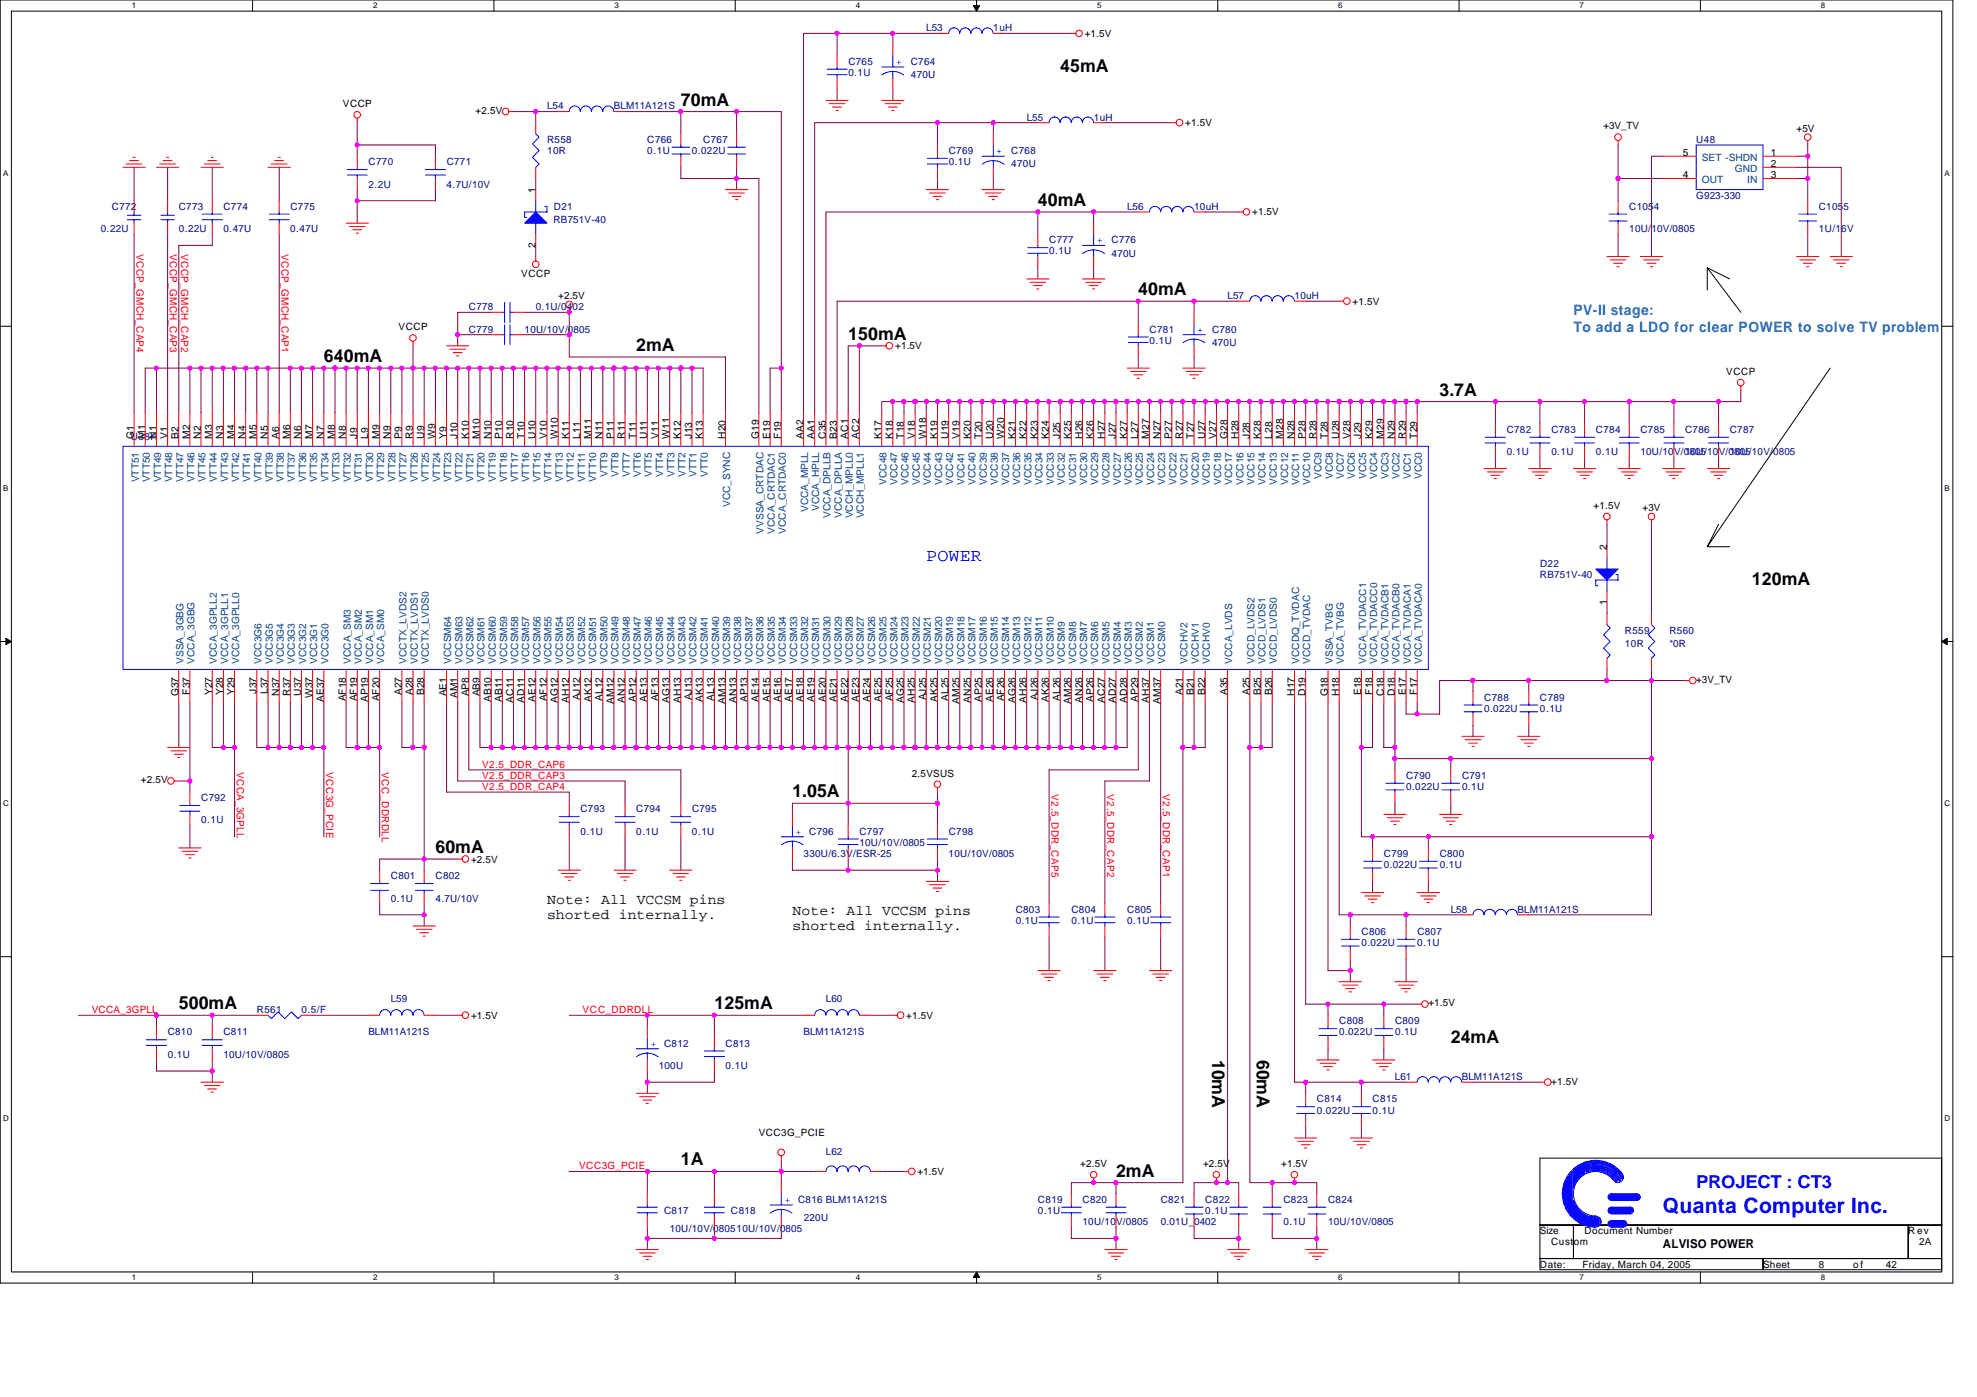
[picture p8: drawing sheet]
<svg xmlns="http://www.w3.org/2000/svg" width="297mm" height="210mm" viewBox="0 0 297 210" stroke-linecap="round" stroke-linejoin="round" font-family="sans-serif">
<defs><g id="words">
<text font-size="3.2" fill="#00f" x="249.8" y="182.3">Quanta Computer Inc.</text>
<g font-size="2.7">
<text x="159.3" y="10.8">45mA</text>
<text x="102.3" y="15.9">70mA</text>
<text x="155.9" y="30.9">40mA</text>
<text x="171" y="44.4">40mA</text>
<text x="95.6" y="52.7">2mA</text>
<text x="127.4" y="51.1">150mA</text>
<text x="48.7" y="54.4">640mA</text>
<text x="216.3" y="59.5">3.7A</text>
<text x="263.2" y="87.9">120mA</text>
<text x="119.1" y="119.8">1.05A</text>
<text x="65.4" y="128.2">60mA</text>
<text x="26.9" y="151.7">500mA</text>
<text x="107.3" y="151.7">125mA</text>
<text x="182.1" y="159.3" transform="rotate(90 182.1 159.3)">10mA</text>
<text x="188.8" y="159.3" transform="rotate(90 188.8 159.3)">60mA</text>
<text x="218" y="156.7">24mA</text>
<text x="102.3" y="175.1">1A</text>
<text x="167.7" y="176.8">2mA</text>
</g>
<g font-size="2.7" fill="#00f">
<text x="139.2" y="84.3">POWER</text>
<text x="254.8" y="178.5">PROJECT : CT3</text>
</g>
<g font-size="2.2" fill="#0080ff">
<text x="236.4" y="47.3">PV-II stage:</text>
<text x="236.4" y="49.8">To add a LDO for clear POWER to solve TV problem</text>
</g>
<g font-size="2.2">
<text x="82.2" y="135.8">Note: All VCCSM pins</text>
<text x="119.1" y="137.5">Note: All VCCSM pins</text>
<text x="82.2" y="138.1">shorted internally.</text>
<text x="119.1" y="139.8">shorted internally.</text>
</g>
<text font-size="1.8" x="249.8" y="187.5">ALVISO POWER</text>
<g font-size="1.5" fill="#000080">
<text x="139.2" y="4.7">L53</text>
<text x="149.2" y="4.7">1uH</text>
<text x="127.5" y="9.7">C765</text>
<text x="127.5" y="11.4">0.1U</text>
<text x="136.9" y="9.7">C764</text>
<text x="136.9" y="11.7">470U</text>
<text x="82.2" y="16.4">L54</text>
<text x="92.2" y="16.4">BLM11A121S</text>
<text x="82.2" y="23.1">10R</text>
<text x="82.2" y="21.5">R558</text>
<text x="97.3" y="21.5">C766</text>
<text x="97.3" y="23.1">0.1U</text>
<text x="104" y="23.1">0.022U</text>
<text x="105.6" y="21.5">C767</text>
<text x="142.6" y="23.1">C769</text>
<text x="151.9" y="23.1">C768</text>
<text x="154.3" y="18.1">L55</text>
<text x="164.3" y="18.1">1uH</text>
<text x="254.9" y="21.5">U48</text>
<text x="55.3" y="24.8">C770</text>
<text x="55.3" y="28.2">2.2U</text>
<text x="67.1" y="28.2">4.7U/10V</text>
<text x="67.1" y="24.8">C771</text>
<text x="142.6" y="24.8">0.1U</text>
<text x="151.9" y="25.1">470U</text>
<text x="254.8" y="29.8">G923-330</text>
<text x="15.1" y="34.9">0.22U</text>
<text x="16.8" y="31.5">C772</text>
<text x="26.9" y="34.9">0.22U</text>
<text x="26.9" y="31.5">C773</text>
<text x="33.6" y="34.9">0.47U</text>
<text x="33.6" y="31.5">C774</text>
<text x="43.6" y="34.9">0.47U</text>
<text x="43.6" y="31.5">C775</text>
<text x="83.2" y="33.5">RB751V-40</text>
<text x="83.2" y="31.5">D21</text>
<text x="169.4" y="31.5">L56</text>
<text x="179.4" y="31.5">10uH</text>
<text x="244.8" y="31.5">C1054</text>
<text x="244.8" y="34.9">10U/10V/0805</text>
<text x="273.3" y="31.5">C1055</text>
<text x="273.3" y="34.9">1U/16V</text>
<text x="157.6" y="36.6">C777</text>
<text x="157.6" y="38.2">0.1U</text>
<text x="167" y="36.6">C776</text>
<text x="167" y="38.6">470U</text>
<text x="70.5" y="46.6">C778</text>
<text x="80.5" y="46.6">0.1U/0402</text>
<text x="184.4" y="44.9">L57</text>
<text x="194.5" y="44.9">10uH</text>
<text x="70.5" y="50">C779</text>
<text x="78.8" y="50">10U/10V/0805</text>
<text x="172.7" y="50">C781</text>
<text x="172.7" y="51.6">0.1U</text>
<text x="182.1" y="50">C780</text>
<text x="182.1" y="52">470U</text>
<text x="226.4" y="65">C782</text>
<text x="233.1" y="65">C783</text>
<text x="239.8" y="65">C784</text>
<text x="246.5" y="65">C785</text>
<text x="253.2" y="65">C786</text>
<text x="259.9" y="65">C787</text>
<text x="19.6" y="66.1">U38H</text>
<text x="226.4" y="68.4">0.1U</text>
<text x="233.1" y="68.4">0.1U</text>
<text x="239.8" y="68.4">0.1U</text>
<text x="246.5" y="68.4">10U/10V/0805</text>
<text x="253.2" y="68.4">10U/10V/0805</text>
<text x="259.9" y="68.4">10U/10V/0805</text>
<text x="231.4" y="86.8">RB751V-40</text>
<text x="231.4" y="85.2">D22</text>
<text x="244.1" y="95.2">R559</text>
<text x="250.8" y="95.2">R560</text>
<text x="244.1" y="97.2">10R</text>
<text x="250.8" y="97.2">*0R</text>
<text x="223" y="105.3">C788</text>
<text x="223" y="107">0.022U</text>
<text x="231.4" y="105.3">C789</text>
<text x="231.4" y="107">0.1U</text>
<text x="211.3" y="118.7">0.022U</text>
<text x="211.3" y="117">C790</text>
<text x="219.7" y="117">C791</text>
<text x="219.7" y="118.7">0.1U</text>
<text x="30.2" y="120.4">C792</text>
<text x="30.2" y="123.7">0.1U</text>
<text x="87.2" y="125.4">0.1U</text>
<text x="87.2" y="122">C793</text>
<text x="95.6" y="125.4">0.1U</text>
<text x="95.6" y="122">C794</text>
<text x="104" y="125.4">0.1U</text>
<text x="104" y="122">C795</text>
<text x="121.6" y="125.4">C796</text>
<text x="129.1" y="125.4">C797</text>
<text x="142.6" y="125.4">C798</text>
<text x="120.7" y="128.8">330U/6.3V/ESR-25</text>
<text x="129.1" y="127.1">10U/10V/0805</text>
<text x="142.5" y="128.8">10U/10V/0805</text>
<text x="207.9" y="128.8">C799</text>
<text x="207.9" y="130.4">0.022U</text>
<text x="216.3" y="128.8">C800</text>
<text x="216.3" y="130.4">0.1U</text>
<text x="58.7" y="132.1">C801</text>
<text x="58.7" y="135.5">0.1U</text>
<text x="65.4" y="132.1">C802</text>
<text x="65.4" y="135.5">4.7U/10V</text>
<text x="152.6" y="137.1">C803</text>
<text x="161" y="137.1">C804</text>
<text x="169.4" y="137.1">C805</text>
<text x="218" y="137.1">L58</text>
<text x="228" y="137.1">BLM11A121S</text>
<text x="152.6" y="138.8">0.1U</text>
<text x="161" y="138.8">0.1U</text>
<text x="169.4" y="138.8">0.1U</text>
<text x="204.6" y="142.2">0.022U</text>
<text x="204.6" y="140.5">C806</text>
<text x="212.9" y="142.2">0.1U</text>
<text x="213" y="140.5">C807</text>
<text x="25.2" y="155.6">C810</text>
<text x="33.6" y="155.6">C811</text>
<text x="38.6" y="152.2">R561</text>
<text x="45.3" y="152.2">0.5/F</text>
<text x="55.3" y="155.6">BLM11A121S</text>
<text x="58.7" y="150.6">L59</text>
<text x="120.7" y="155.6">BLM11A121S</text>
<text x="124.1" y="150.6">L60</text>
<text x="201.2" y="153.9">C808</text>
<text x="201.2" y="155.6">0.022U</text>
<text x="209.6" y="153.9">C809</text>
<text x="209.6" y="155.6">0.1U</text>
<text x="25.2" y="158.9">0.1U</text>
<text x="33.6" y="158.9">10U/10V/0805</text>
<text x="99" y="160.6">100U</text>
<text x="99.8" y="157.2">C812</text>
<text x="109" y="157.2">C813</text>
<text x="109" y="160.6">0.1U</text>
<text x="197.8" y="165.6">C814</text>
<text x="197.8" y="167.3">0.022U</text>
<text x="206.2" y="165.6">C815</text>
<text x="206.2" y="167.3">0.1U</text>
<text x="209.6" y="162.3">L61</text>
<text x="219.6" y="162.3">BLM11A121S</text>
<text x="124.1" y="173.5">L62</text>
<text x="99.8" y="182.4">C817</text>
<text x="100.6" y="185.1">10U/10V/080510U/10V/0805</text>
<text x="109.8" y="182.4">C818</text>
<text x="119.9" y="180.7">C816 BLM11A121S</text>
<text x="120.8" y="183.4">220U</text>
<text x="155.9" y="180.7">C819</text>
<text x="155.9" y="182.4">0.1U</text>
<text x="162.6" y="184.1">10U/10V/0805</text>
<text x="162.7" y="180.7">C820</text>
<text x="174.4" y="184.1">0.01U_0402</text>
<text x="174.4" y="180.7">C821</text>
<text x="181.1" y="180.7">C822</text>
<text x="181.1" y="182.4">0.1U</text>
<text x="192.8" y="180.7">C823</text>
<text x="192.8" y="184.1">0.1U</text>
<text x="199.5" y="184.1">10U/10V/0805</text>
<text x="199.6" y="180.7">C824</text>
</g>
<g font-size="1.5">
<text x="163" y="5.5">+1.5V</text>
<text x="51.5" y="16.1">VCCP</text>
<text x="71.5" y="17.1">+2.5V</text>
<text x="178.1" y="18.9">+1.5V</text>
<text x="240.9" y="19.5">+3V_TV</text>
<text x="252.8" y="23.5">5</text>
<text x="266.1" y="23.5">1</text>
<text x="269.9" y="19.8">+5V</text>
<text x="80.5" y="29" transform="rotate(-90 80.5 29)">1</text>
<text x="252.8" y="26.8">4</text>
<text x="266.1" y="25.1">2</text>
<text x="266.1" y="26.8">3</text>
<text x="188.1" y="32.4">+1.5V</text>
<text x="78.3" y="41.6">VCCP</text>
<text x="80.5" y="37.2" transform="rotate(-90 80.5 37.2)">2</text>
<text x="83.9" y="44.9">+2.5V</text>
<text x="203.2" y="45.8">+1.5V</text>
<text x="59.9" y="49.6">VCCP</text>
<text x="134.5" y="52.5">+1.5V</text>
<text x="259.4" y="56.3">VCCP</text>
<text x="20.1" y="65.9" transform="rotate(-90 20.1 65.9)">G1</text>
<text x="21.8" y="65.9" transform="rotate(-90 21.8 65.9)">M1</text>
<text x="23.5" y="65.9" transform="rotate(-90 23.5 65.9)">N1</text>
<text x="25.2" y="65.9" transform="rotate(-90 25.2 65.9)">V1</text>
<text x="26.8" y="65.9" transform="rotate(-90 26.8 65.9)">B2</text>
<text x="28.5" y="65.9" transform="rotate(-90 28.5 65.9)">M2</text>
<text x="30.2" y="65.9" transform="rotate(-90 30.2 65.9)">N2</text>
<text x="31.9" y="65.9" transform="rotate(-90 31.9 65.9)">M3</text>
<text x="33.5" y="65.9" transform="rotate(-90 33.5 65.9)">N3</text>
<text x="35.2" y="65.9" transform="rotate(-90 35.2 65.9)">M4</text>
<text x="36.9" y="65.9" transform="rotate(-90 36.9 65.9)">N4</text>
<text x="38.6" y="65.9" transform="rotate(-90 38.6 65.9)">M5</text>
<text x="40.3" y="65.9" transform="rotate(-90 40.3 65.9)">N5</text>
<text x="41.9" y="65.9" transform="rotate(-90 41.9 65.9)">A6</text>
<text x="43.6" y="65.9" transform="rotate(-90 43.6 65.9)">M6</text>
<text x="45.3" y="65.9" transform="rotate(-90 45.3 65.9)">N6</text>
<text x="46.9" y="65.9" transform="rotate(-90 46.9 65.9)">M7</text>
<text x="48.6" y="65.9" transform="rotate(-90 48.6 65.9)">N7</text>
<text x="50.3" y="65.9" transform="rotate(-90 50.3 65.9)">M8</text>
<text x="52" y="65.9" transform="rotate(-90 52 65.9)">N8</text>
<text x="53.7" y="65.9" transform="rotate(-90 53.7 65.9)">J9</text>
<text x="55.3" y="65.9" transform="rotate(-90 55.3 65.9)">L9</text>
<text x="57" y="65.9" transform="rotate(-90 57 65.9)">M9</text>
<text x="58.7" y="65.9" transform="rotate(-90 58.7 65.9)">N9</text>
<text x="60.4" y="65.9" transform="rotate(-90 60.4 65.9)">P9</text>
<text x="62" y="65.9" transform="rotate(-90 62 65.9)">R9</text>
<text x="63.7" y="65.9" transform="rotate(-90 63.7 65.9)">U9</text>
<text x="65.4" y="65.9" transform="rotate(-90 65.4 65.9)">W9</text>
<text x="67.1" y="65.9" transform="rotate(-90 67.1 65.9)">Y9</text>
<text x="68.7" y="65.9" transform="rotate(-90 68.7 65.9)">J10</text>
<text x="70.4" y="65.9" transform="rotate(-90 70.4 65.9)">K10</text>
<text x="72.1" y="65.9" transform="rotate(-90 72.1 65.9)">M10</text>
<text x="73.8" y="65.9" transform="rotate(-90 73.8 65.9)">N10</text>
<text x="75.5" y="65.9" transform="rotate(-90 75.5 65.9)">P10</text>
<text x="77.1" y="65.9" transform="rotate(-90 77.1 65.9)">R10</text>
<text x="78.8" y="65.9" transform="rotate(-90 78.8 65.9)">T10</text>
<text x="80.5" y="65.9" transform="rotate(-90 80.5 65.9)">U10</text>
<text x="82.2" y="65.9" transform="rotate(-90 82.2 65.9)">V10</text>
<text x="83.8" y="65.9" transform="rotate(-90 83.8 65.9)">W10</text>
<text x="85.5" y="65.9" transform="rotate(-90 85.5 65.9)">K11</text>
<text x="87.2" y="65.9" transform="rotate(-90 87.2 65.9)">L11</text>
<text x="88.9" y="65.9" transform="rotate(-90 88.9 65.9)">M11</text>
<text x="90.5" y="65.9" transform="rotate(-90 90.5 65.9)">N11</text>
<text x="92.2" y="65.9" transform="rotate(-90 92.2 65.9)">P11</text>
<text x="93.9" y="65.9" transform="rotate(-90 93.9 65.9)">R11</text>
<text x="95.6" y="65.9" transform="rotate(-90 95.6 65.9)">T11</text>
<text x="97.2" y="65.9" transform="rotate(-90 97.2 65.9)">U11</text>
<text x="98.9" y="65.9" transform="rotate(-90 98.9 65.9)">V11</text>
<text x="100.6" y="65.9" transform="rotate(-90 100.6 65.9)">W11</text>
<text x="102.3" y="65.9" transform="rotate(-90 102.3 65.9)">K12</text>
<text x="103.9" y="65.9" transform="rotate(-90 103.9 65.9)">J13</text>
<text x="105.6" y="65.9" transform="rotate(-90 105.6 65.9)">K13</text>
<text x="109" y="65.9" transform="rotate(-90 109 65.9)">H20</text>
<text x="114" y="65.9" transform="rotate(-90 114 65.9)">G19</text>
<text x="115.7" y="65.9" transform="rotate(-90 115.7 65.9)">E19</text>
<text x="117.4" y="65.9" transform="rotate(-90 117.4 65.9)">F19</text>
<text x="120.7" y="65.9" transform="rotate(-90 120.7 65.9)">AA2</text>
<text x="122.4" y="65.9" transform="rotate(-90 122.4 65.9)">AA1</text>
<text x="124.1" y="65.9" transform="rotate(-90 124.1 65.9)">C35</text>
<text x="125.7" y="65.9" transform="rotate(-90 125.7 65.9)">B23</text>
<text x="127.4" y="65.9" transform="rotate(-90 127.4 65.9)">AC1</text>
<text x="129.1" y="65.9" transform="rotate(-90 129.1 65.9)">AC2</text>
<text x="132.5" y="65.9" transform="rotate(-90 132.5 65.9)">K17</text>
<text x="134.1" y="65.9" transform="rotate(-90 134.1 65.9)">K18</text>
<text x="135.8" y="65.9" transform="rotate(-90 135.8 65.9)">T18</text>
<text x="137.5" y="65.9" transform="rotate(-90 137.5 65.9)">V18</text>
<text x="139.1" y="65.9" transform="rotate(-90 139.1 65.9)">W18</text>
<text x="140.8" y="65.9" transform="rotate(-90 140.8 65.9)">K19</text>
<text x="142.5" y="65.9" transform="rotate(-90 142.5 65.9)">U19</text>
<text x="144.2" y="65.9" transform="rotate(-90 144.2 65.9)">V19</text>
<text x="145.9" y="65.9" transform="rotate(-90 145.9 65.9)">K20</text>
<text x="147.5" y="65.9" transform="rotate(-90 147.5 65.9)">T20</text>
<text x="149.2" y="65.9" transform="rotate(-90 149.2 65.9)">U20</text>
<text x="150.9" y="65.9" transform="rotate(-90 150.9 65.9)">W20</text>
<text x="152.6" y="65.9" transform="rotate(-90 152.6 65.9)">K21</text>
<text x="154.2" y="65.9" transform="rotate(-90 154.2 65.9)">K22</text>
<text x="155.9" y="65.9" transform="rotate(-90 155.9 65.9)">K23</text>
<text x="157.6" y="65.9" transform="rotate(-90 157.6 65.9)">K24</text>
<text x="159.3" y="65.9" transform="rotate(-90 159.3 65.9)">J25</text>
<text x="160.9" y="65.9" transform="rotate(-90 160.9 65.9)">K25</text>
<text x="162.6" y="65.9" transform="rotate(-90 162.6 65.9)">H26</text>
<text x="164.3" y="65.9" transform="rotate(-90 164.3 65.9)">K26</text>
<text x="166" y="65.9" transform="rotate(-90 166 65.9)">H27</text>
<text x="167.7" y="65.9" transform="rotate(-90 167.7 65.9)">J27</text>
<text x="169.3" y="65.9" transform="rotate(-90 169.3 65.9)">K27</text>
<text x="171" y="65.9" transform="rotate(-90 171 65.9)">L27</text>
<text x="172.7" y="65.9" transform="rotate(-90 172.7 65.9)">M27</text>
<text x="174.4" y="65.9" transform="rotate(-90 174.4 65.9)">N27</text>
<text x="176" y="65.9" transform="rotate(-90 176 65.9)">P27</text>
<text x="177.7" y="65.9" transform="rotate(-90 177.7 65.9)">R27</text>
<text x="179.4" y="65.9" transform="rotate(-90 179.4 65.9)">T27</text>
<text x="181.1" y="65.9" transform="rotate(-90 181.1 65.9)">U27</text>
<text x="182.7" y="65.9" transform="rotate(-90 182.7 65.9)">V27</text>
<text x="184.4" y="65.9" transform="rotate(-90 184.4 65.9)">G28</text>
<text x="186.1" y="65.9" transform="rotate(-90 186.1 65.9)">H28</text>
<text x="187.8" y="65.9" transform="rotate(-90 187.8 65.9)">J28</text>
<text x="189.4" y="65.9" transform="rotate(-90 189.4 65.9)">K28</text>
<text x="191.1" y="65.9" transform="rotate(-90 191.1 65.9)">L28</text>
<text x="192.8" y="65.9" transform="rotate(-90 192.8 65.9)">M28</text>
<text x="194.5" y="65.9" transform="rotate(-90 194.5 65.9)">N28</text>
<text x="196.1" y="65.9" transform="rotate(-90 196.1 65.9)">P28</text>
<text x="197.8" y="65.9" transform="rotate(-90 197.8 65.9)">R28</text>
<text x="199.5" y="65.9" transform="rotate(-90 199.5 65.9)">T28</text>
<text x="201.2" y="65.9" transform="rotate(-90 201.2 65.9)">U28</text>
<text x="202.9" y="65.9" transform="rotate(-90 202.9 65.9)">V28</text>
<text x="204.5" y="65.9" transform="rotate(-90 204.5 65.9)">J29</text>
<text x="206.2" y="65.9" transform="rotate(-90 206.2 65.9)">K29</text>
<text x="207.9" y="65.9" transform="rotate(-90 207.9 65.9)">M29</text>
<text x="209.6" y="65.9" transform="rotate(-90 209.6 65.9)">N29</text>
<text x="211.2" y="65.9" transform="rotate(-90 211.2 65.9)">R29</text>
<text x="212.9" y="65.9" transform="rotate(-90 212.9 65.9)">T29</text>
<text x="239.4" y="76.5">+1.5V</text>
<text x="246.8" y="76.8">+3V</text>
<text x="241.4" y="82.7" transform="rotate(-90 241.4 82.7)">2</text>
<text x="241.4" y="90.8" transform="rotate(-90 241.4 90.8)">1</text>
<text x="26.8" y="104.6" transform="rotate(-90 26.8 104.6)">G37</text>
<text x="28.5" y="104.4" transform="rotate(-90 28.5 104.4)">F37</text>
<text x="31.9" y="104.5" transform="rotate(-90 31.9 104.5)">Y27</text>
<text x="33.5" y="104.5" transform="rotate(-90 33.5 104.5)">Y28</text>
<text x="35.2" y="104.5" transform="rotate(-90 35.2 104.5)">Y29</text>
<text x="38.6" y="104.2" transform="rotate(-90 38.6 104.2)">J37</text>
<text x="40.3" y="104.3" transform="rotate(-90 40.3 104.3)">L37</text>
<text x="41.9" y="104.5" transform="rotate(-90 41.9 104.5)">N37</text>
<text x="43.6" y="104.5" transform="rotate(-90 43.6 104.5)">R37</text>
<text x="45.3" y="104.5" transform="rotate(-90 45.3 104.5)">U37</text>
<text x="46.9" y="104.9" transform="rotate(-90 46.9 104.9)">W37</text>
<text x="48.6" y="105.5" transform="rotate(-90 48.6 105.5)">AE37</text>
<text x="52" y="105.4" transform="rotate(-90 52 105.4)">AF18</text>
<text x="53.7" y="105.4" transform="rotate(-90 53.7 105.4)">AF19</text>
<text x="55.3" y="105.5" transform="rotate(-90 55.3 105.5)">AP19</text>
<text x="57" y="105.4" transform="rotate(-90 57 105.4)">AF20</text>
<text x="60.4" y="104.5" transform="rotate(-90 60.4 104.5)">A27</text>
<text x="62" y="104.5" transform="rotate(-90 62 104.5)">A28</text>
<text x="63.7" y="104.5" transform="rotate(-90 63.7 104.5)">B28</text>
<text x="67.1" y="104.6" transform="rotate(-90 67.1 104.6)">AE1</text>
<text x="68.7" y="104.9" transform="rotate(-90 68.7 104.9)">AM1</text>
<text x="70.4" y="104.6" transform="rotate(-90 70.4 104.6)">AP8</text>
<text x="72.1" y="104.6" transform="rotate(-90 72.1 104.6)">AB9</text>
<text x="73.8" y="105.5" transform="rotate(-90 73.8 105.5)">AB10</text>
<text x="75.5" y="105.5" transform="rotate(-90 75.5 105.5)">AB11</text>
<text x="77.1" y="105.6" transform="rotate(-90 77.1 105.6)">AC11</text>
<text x="78.8" y="105.6" transform="rotate(-90 78.8 105.6)">AD11</text>
<text x="80.5" y="105.5" transform="rotate(-90 80.5 105.5)">AE12</text>
<text x="82.2" y="105.4" transform="rotate(-90 82.2 105.4)">AF12</text>
<text x="83.8" y="105.6" transform="rotate(-90 83.8 105.6)">AG12</text>
<text x="85.5" y="105.6" transform="rotate(-90 85.5 105.6)">AH12</text>
<text x="87.2" y="105.2" transform="rotate(-90 87.2 105.2)">AJ12</text>
<text x="88.9" y="105.5" transform="rotate(-90 88.9 105.5)">AK12</text>
<text x="90.5" y="105.3" transform="rotate(-90 90.5 105.3)">AL12</text>
<text x="92.2" y="105.7" transform="rotate(-90 92.2 105.7)">AM12</text>
<text x="93.9" y="105.6" transform="rotate(-90 93.9 105.6)">AN12</text>
<text x="95.6" y="105.5" transform="rotate(-90 95.6 105.5)">AP12</text>
<text x="97.2" y="105.5" transform="rotate(-90 97.2 105.5)">AE13</text>
<text x="98.9" y="105.4" transform="rotate(-90 98.9 105.4)">AF13</text>
<text x="100.6" y="105.6" transform="rotate(-90 100.6 105.6)">AG13</text>
<text x="102.3" y="105.6" transform="rotate(-90 102.3 105.6)">AH13</text>
<text x="103.9" y="105.2" transform="rotate(-90 103.9 105.2)">AJ13</text>
<text x="105.6" y="105.5" transform="rotate(-90 105.6 105.5)">AK13</text>
<text x="107.3" y="105.3" transform="rotate(-90 107.3 105.3)">AL13</text>
<text x="109" y="105.7" transform="rotate(-90 109 105.7)">AM13</text>
<text x="110.7" y="105.6" transform="rotate(-90 110.7 105.6)">AN13</text>
<text x="112.3" y="105.5" transform="rotate(-90 112.3 105.5)">AP13</text>
<text x="114" y="105.5" transform="rotate(-90 114 105.5)">AE14</text>
<text x="115.7" y="105.5" transform="rotate(-90 115.7 105.5)">AE15</text>
<text x="117.4" y="105.5" transform="rotate(-90 117.4 105.5)">AE16</text>
<text x="119" y="105.5" transform="rotate(-90 119 105.5)">AE17</text>
<text x="120.7" y="105.5" transform="rotate(-90 120.7 105.5)">AE18</text>
<text x="122.4" y="105.5" transform="rotate(-90 122.4 105.5)">AE19</text>
<text x="124.1" y="105.5" transform="rotate(-90 124.1 105.5)">AE20</text>
<text x="125.7" y="105.5" transform="rotate(-90 125.7 105.5)">AE21</text>
<text x="127.4" y="105.5" transform="rotate(-90 127.4 105.5)">AE22</text>
<text x="129.1" y="105.5" transform="rotate(-90 129.1 105.5)">AE23</text>
<text x="130.8" y="105.5" transform="rotate(-90 130.8 105.5)">AE24</text>
<text x="132.5" y="105.5" transform="rotate(-90 132.5 105.5)">AE25</text>
<text x="134.1" y="105.4" transform="rotate(-90 134.1 105.4)">AF25</text>
<text x="135.8" y="105.6" transform="rotate(-90 135.8 105.6)">AG25</text>
<text x="137.5" y="105.6" transform="rotate(-90 137.5 105.6)">AH25</text>
<text x="139.1" y="105.2" transform="rotate(-90 139.1 105.2)">AJ25</text>
<text x="140.8" y="105.5" transform="rotate(-90 140.8 105.5)">AK25</text>
<text x="142.5" y="105.3" transform="rotate(-90 142.5 105.3)">AL25</text>
<text x="144.2" y="105.7" transform="rotate(-90 144.2 105.7)">AM25</text>
<text x="145.9" y="105.6" transform="rotate(-90 145.9 105.6)">AN25</text>
<text x="147.5" y="105.5" transform="rotate(-90 147.5 105.5)">AP25</text>
<text x="149.2" y="105.5" transform="rotate(-90 149.2 105.5)">AE26</text>
<text x="150.9" y="105.4" transform="rotate(-90 150.9 105.4)">AF26</text>
<text x="152.6" y="105.6" transform="rotate(-90 152.6 105.6)">AG26</text>
<text x="154.2" y="105.6" transform="rotate(-90 154.2 105.6)">AH26</text>
<text x="155.9" y="105.2" transform="rotate(-90 155.9 105.2)">AJ26</text>
<text x="157.6" y="105.5" transform="rotate(-90 157.6 105.5)">AK26</text>
<text x="159.3" y="105.3" transform="rotate(-90 159.3 105.3)">AL26</text>
<text x="160.9" y="105.7" transform="rotate(-90 160.9 105.7)">AM26</text>
<text x="162.6" y="105.6" transform="rotate(-90 162.6 105.6)">AN26</text>
<text x="164.3" y="105.5" transform="rotate(-90 164.3 105.5)">AP26</text>
<text x="166" y="105.6" transform="rotate(-90 166 105.6)">AC27</text>
<text x="167.7" y="105.6" transform="rotate(-90 167.7 105.6)">AD27</text>
<text x="169.3" y="105.6" transform="rotate(-90 169.3 105.6)">AD28</text>
<text x="171" y="105.5" transform="rotate(-90 171 105.5)">AP29</text>
<text x="172.7" y="105.6" transform="rotate(-90 172.7 105.6)">AH37</text>
<text x="174.4" y="105.7" transform="rotate(-90 174.4 105.7)">AM37</text>
<text x="177.7" y="104.5" transform="rotate(-90 177.7 104.5)">A21</text>
<text x="179.4" y="104.5" transform="rotate(-90 179.4 104.5)">B21</text>
<text x="181.1" y="104.5" transform="rotate(-90 181.1 104.5)">B22</text>
<text x="184.4" y="104.5" transform="rotate(-90 184.4 104.5)">A35</text>
<text x="187.8" y="104.5" transform="rotate(-90 187.8 104.5)">A25</text>
<text x="189.4" y="104.5" transform="rotate(-90 189.4 104.5)">B25</text>
<text x="191.1" y="104.5" transform="rotate(-90 191.1 104.5)">B26</text>
<text x="194.5" y="104.5" transform="rotate(-90 194.5 104.5)">H17</text>
<text x="196.1" y="104.5" transform="rotate(-90 196.1 104.5)">D19</text>
<text x="199.5" y="104.6" transform="rotate(-90 199.5 104.6)">G18</text>
<text x="201.2" y="104.5" transform="rotate(-90 201.2 104.5)">H18</text>
<text x="204.5" y="104.5" transform="rotate(-90 204.5 104.5)">E18</text>
<text x="206.2" y="104.4" transform="rotate(-90 206.2 104.4)">F18</text>
<text x="207.9" y="104.5" transform="rotate(-90 207.9 104.5)">C18</text>
<text x="209.6" y="104.5" transform="rotate(-90 209.6 104.5)">D18</text>
<text x="211.2" y="104.5" transform="rotate(-90 211.2 104.5)">E17</text>
<text x="212.9" y="104.4" transform="rotate(-90 212.9 104.4)">F17</text>
<text x="254.8" y="102.6">+3V_TV</text>
<text x="21.2" y="117.7">+2.5V</text>
<text x="137" y="116.7">2.5VSUS</text>
<text x="70.8" y="129.6">+2.5V</text>
<text x="70.8" y="153.1">+1.5V</text>
<text x="136.2" y="153.1">+1.5V</text>
<text x="214.6" y="151.2">+1.5V</text>
<text x="233.1" y="163">+1.5V</text>
<text x="114" y="170.7">VCC3G_PCIE</text>
<text x="137.8" y="176.5">+1.5V</text>
<text x="162.3" y="175.4">+2.5V</text>
<text x="180.8" y="175.4">+2.5V</text>
<text x="192.5" y="175.4">+1.5V</text>
<text x="231.4" y="185.4">Size</text>
<text x="238.1" y="185.4">Document Number</text>
<text x="286.7" y="185.4">R ev</text>
<text x="231.4" y="190.5">Date:</text>
<text x="233.1" y="187.1">Custom</text>
<text x="237.8" y="190.5">Friday, March 04, 2005</text>
<text x="264.9" y="190.5">Sheet</text>
<text x="273.3" y="190.5">8</text>
<text x="278.4" y="190.5">of</text>
<text x="283.4" y="190.5">42</text>
<text x="288.4" y="187.1">2A</text>
</g>
<g font-size="1.5" fill="#00f">
<text x="134.7" y="9.8">+</text>
<text x="149.7" y="23.2">+</text>
<text x="164.8" y="36.6">+</text>
<text x="179.9" y="50">+</text>
<text x="119.6" y="125.4">+</text>
<text x="97.8" y="157.3">+</text>
<text x="117.9" y="180.7">+</text>
</g>
<g font-size="1.5" fill="#004080">
<text x="255.7" y="24.2">SET -SHDN</text>
<text x="255.7" y="27.5">OUT</text>
<text x="260.7" y="25.8">GND</text>
<text x="262.5" y="27.5">IN</text>
<text x="91.3" y="71.6" transform="rotate(-90 91.3 71.6)">VTT9</text>
<text x="92.9" y="71.6" transform="rotate(-90 92.9 71.6)">VTT8</text>
<text x="94.6" y="71.6" transform="rotate(-90 94.6 71.6)">VTT7</text>
<text x="96.3" y="71.6" transform="rotate(-90 96.3 71.6)">VTT6</text>
<text x="98" y="71.6" transform="rotate(-90 98 71.6)">VTT5</text>
<text x="99.6" y="71.6" transform="rotate(-90 99.6 71.6)">VTT4</text>
<text x="101.3" y="71.6" transform="rotate(-90 101.3 71.6)">VTT3</text>
<text x="103" y="71.6" transform="rotate(-90 103 71.6)">VTT2</text>
<text x="104.7" y="71.6" transform="rotate(-90 104.7 71.6)">VTT1</text>
<text x="106.3" y="71.6" transform="rotate(-90 106.3 71.6)">VTT0</text>
<text x="198.5" y="72" transform="rotate(-90 198.5 72)">VCC9</text>
<text x="200.2" y="72" transform="rotate(-90 200.2 72)">VCC8</text>
<text x="201.9" y="72" transform="rotate(-90 201.9 72)">VCC7</text>
<text x="203.6" y="72" transform="rotate(-90 203.6 72)">VCC6</text>
<text x="205.2" y="72" transform="rotate(-90 205.2 72)">VCC5</text>
<text x="206.9" y="72" transform="rotate(-90 206.9 72)">VCC4</text>
<text x="208.6" y="72" transform="rotate(-90 208.6 72)">VCC3</text>
<text x="210.3" y="72" transform="rotate(-90 210.3 72)">VCC2</text>
<text x="212" y="72" transform="rotate(-90 212 72)">VCC1</text>
<text x="213.6" y="72" transform="rotate(-90 213.6 72)">VCC0</text>
<text x="20.8" y="72.5" transform="rotate(-90 20.8 72.5)">VTT51</text>
<text x="22.5" y="72.5" transform="rotate(-90 22.5 72.5)">VTT50</text>
<text x="24.2" y="72.5" transform="rotate(-90 24.2 72.5)">VTT49</text>
<text x="25.9" y="72.5" transform="rotate(-90 25.9 72.5)">VTT48</text>
<text x="27.6" y="72.5" transform="rotate(-90 27.6 72.5)">VTT47</text>
<text x="29.2" y="72.5" transform="rotate(-90 29.2 72.5)">VTT46</text>
<text x="30.9" y="72.5" transform="rotate(-90 30.9 72.5)">VTT45</text>
<text x="32.6" y="72.5" transform="rotate(-90 32.6 72.5)">VTT44</text>
<text x="34.3" y="72.5" transform="rotate(-90 34.3 72.5)">VTT43</text>
<text x="35.9" y="72.5" transform="rotate(-90 35.9 72.5)">VTT42</text>
<text x="37.6" y="72.5" transform="rotate(-90 37.6 72.5)">VTT41</text>
<text x="39.3" y="72.5" transform="rotate(-90 39.3 72.5)">VTT40</text>
<text x="41" y="72.5" transform="rotate(-90 41 72.5)">VTT39</text>
<text x="42.6" y="72.5" transform="rotate(-90 42.6 72.5)">VTT38</text>
<text x="44.3" y="72.5" transform="rotate(-90 44.3 72.5)">VTT37</text>
<text x="46" y="72.5" transform="rotate(-90 46 72.5)">VTT36</text>
<text x="47.7" y="72.5" transform="rotate(-90 47.7 72.5)">VTT35</text>
<text x="49.4" y="72.5" transform="rotate(-90 49.4 72.5)">VTT34</text>
<text x="51" y="72.5" transform="rotate(-90 51 72.5)">VTT33</text>
<text x="52.7" y="72.5" transform="rotate(-90 52.7 72.5)">VTT32</text>
<text x="54.4" y="72.5" transform="rotate(-90 54.4 72.5)">VTT31</text>
<text x="56" y="72.5" transform="rotate(-90 56 72.5)">VTT30</text>
<text x="57.7" y="72.5" transform="rotate(-90 57.7 72.5)">VTT29</text>
<text x="59.4" y="72.5" transform="rotate(-90 59.4 72.5)">VTT28</text>
<text x="61.1" y="72.5" transform="rotate(-90 61.1 72.5)">VTT27</text>
<text x="62.8" y="72.5" transform="rotate(-90 62.8 72.5)">VTT26</text>
<text x="64.4" y="72.5" transform="rotate(-90 64.4 72.5)">VTT25</text>
<text x="66.1" y="72.5" transform="rotate(-90 66.1 72.5)">VTT24</text>
<text x="67.8" y="72.5" transform="rotate(-90 67.8 72.5)">VTT23</text>
<text x="69.5" y="72.5" transform="rotate(-90 69.5 72.5)">VTT22</text>
<text x="71.1" y="72.5" transform="rotate(-90 71.1 72.5)">VTT21</text>
<text x="72.8" y="72.5" transform="rotate(-90 72.8 72.5)">VTT20</text>
<text x="74.5" y="72.5" transform="rotate(-90 74.5 72.5)">VTT19</text>
<text x="76.2" y="72.5" transform="rotate(-90 76.2 72.5)">VTT18</text>
<text x="77.8" y="72.5" transform="rotate(-90 77.8 72.5)">VTT17</text>
<text x="79.5" y="72.5" transform="rotate(-90 79.5 72.5)">VTT16</text>
<text x="81.2" y="72.5" transform="rotate(-90 81.2 72.5)">VTT15</text>
<text x="82.9" y="72.5" transform="rotate(-90 82.9 72.5)">VTT14</text>
<text x="84.6" y="72.5" transform="rotate(-90 84.6 72.5)">VTT13</text>
<text x="86.2" y="72.5" transform="rotate(-90 86.2 72.5)">VTT12</text>
<text x="87.9" y="72.5" transform="rotate(-90 87.9 72.5)">VTT11</text>
<text x="89.6" y="72.5" transform="rotate(-90 89.6 72.5)">VTT10</text>
<text x="109.7" y="76.2" transform="rotate(-90 109.7 76.2)">VCC_SYNC</text>
<text x="121.4" y="77" transform="rotate(-90 121.4 77)">VCCA_MPLL</text>
<text x="123.1" y="76.8" transform="rotate(-90 123.1 76.8)">VCCA_HPLL</text>
<text x="124.8" y="77.8" transform="rotate(-90 124.8 77.8)">VCCA_DPLLB</text>
<text x="126.5" y="77.8" transform="rotate(-90 126.5 77.8)">VCCA_DPLLA</text>
<text x="128.1" y="77.9" transform="rotate(-90 128.1 77.9)">VCCH_MPLL0</text>
<text x="129.8" y="77.9" transform="rotate(-90 129.8 77.9)">VCCH_MPLL1</text>
<text x="133.2" y="72.8" transform="rotate(-90 133.2 72.8)">VCC48</text>
<text x="134.8" y="72.8" transform="rotate(-90 134.8 72.8)">VCC47</text>
<text x="136.5" y="72.8" transform="rotate(-90 136.5 72.8)">VCC46</text>
<text x="138.2" y="72.8" transform="rotate(-90 138.2 72.8)">VCC45</text>
<text x="139.9" y="72.8" transform="rotate(-90 139.9 72.8)">VCC44</text>
<text x="141.6" y="72.8" transform="rotate(-90 141.6 72.8)">VCC43</text>
<text x="143.2" y="72.8" transform="rotate(-90 143.2 72.8)">VCC42</text>
<text x="144.9" y="72.8" transform="rotate(-90 144.9 72.8)">VCC41</text>
<text x="146.6" y="72.8" transform="rotate(-90 146.6 72.8)">VCC40</text>
<text x="148.2" y="72.8" transform="rotate(-90 148.2 72.8)">VCC39</text>
<text x="149.9" y="72.8" transform="rotate(-90 149.9 72.8)">VCC38</text>
<text x="151.6" y="72.8" transform="rotate(-90 151.6 72.8)">VCC37</text>
<text x="153.3" y="72.8" transform="rotate(-90 153.3 72.8)">VCC36</text>
<text x="155" y="72.8" transform="rotate(-90 155 72.8)">VCC35</text>
<text x="156.6" y="72.8" transform="rotate(-90 156.6 72.8)">VCC34</text>
<text x="158.3" y="72.8" transform="rotate(-90 158.3 72.8)">VCC33</text>
<text x="160" y="72.8" transform="rotate(-90 160 72.8)">VCC32</text>
<text x="161.7" y="72.8" transform="rotate(-90 161.7 72.8)">VCC31</text>
<text x="163.3" y="72.8" transform="rotate(-90 163.3 72.8)">VCC30</text>
<text x="165" y="72.8" transform="rotate(-90 165 72.8)">VCC29</text>
<text x="166.7" y="72.8" transform="rotate(-90 166.7 72.8)">VCC28</text>
<text x="168.4" y="72.8" transform="rotate(-90 168.4 72.8)">VCC27</text>
<text x="170" y="72.8" transform="rotate(-90 170 72.8)">VCC26</text>
<text x="171.7" y="72.8" transform="rotate(-90 171.7 72.8)">VCC25</text>
<text x="173.4" y="72.8" transform="rotate(-90 173.4 72.8)">VCC24</text>
<text x="175.1" y="72.8" transform="rotate(-90 175.1 72.8)">VCC23</text>
<text x="176.8" y="72.8" transform="rotate(-90 176.8 72.8)">VCC22</text>
<text x="178.4" y="72.8" transform="rotate(-90 178.4 72.8)">VCC21</text>
<text x="180.1" y="72.8" transform="rotate(-90 180.1 72.8)">VCC20</text>
<text x="181.8" y="72.8" transform="rotate(-90 181.8 72.8)">VCC19</text>
<text x="183.5" y="72.8" transform="rotate(-90 183.5 72.8)">VCC18</text>
<text x="185.1" y="72.8" transform="rotate(-90 185.1 72.8)">VCC17</text>
<text x="186.8" y="72.8" transform="rotate(-90 186.8 72.8)">VCC16</text>
<text x="188.5" y="72.8" transform="rotate(-90 188.5 72.8)">VCC15</text>
<text x="190.2" y="72.8" transform="rotate(-90 190.2 72.8)">VCC14</text>
<text x="191.9" y="72.8" transform="rotate(-90 191.9 72.8)">VCC13</text>
<text x="193.5" y="72.8" transform="rotate(-90 193.5 72.8)">VCC12</text>
<text x="195.2" y="72.8" transform="rotate(-90 195.2 72.8)">VCC11</text>
<text x="196.9" y="72.8" transform="rotate(-90 196.9 72.8)">VCC10</text>
<text x="114.7" y="80.2" transform="rotate(-90 114.7 80.2)">VVSSA_CRTDAC</text>
<text x="116.4" y="80.2" transform="rotate(-90 116.4 80.2)">VCCA_CRTDAC1</text>
<text x="118.1" y="80.2" transform="rotate(-90 118.1 80.2)">VCCA_CRTDAC0</text>
<text x="27.6" y="99.7" transform="rotate(-90 27.6 99.7)">VSSA_3GBG</text>
<text x="29.2" y="99.7" transform="rotate(-90 29.2 99.7)">VCCA_3GBG</text>
<text x="32.6" y="99.7" transform="rotate(-90 32.6 99.7)">VCCA_3GPLL2</text>
<text x="34.3" y="99.7" transform="rotate(-90 34.3 99.7)">VCCA_3GPLL1</text>
<text x="35.9" y="99.7" transform="rotate(-90 35.9 99.7)">VCCA_3GPLL0</text>
<text x="39.3" y="99.7" transform="rotate(-90 39.3 99.7)">VCC3G6</text>
<text x="41" y="99.7" transform="rotate(-90 41 99.7)">VCC3G5</text>
<text x="42.6" y="99.7" transform="rotate(-90 42.6 99.7)">VCC3G4</text>
<text x="44.3" y="99.7" transform="rotate(-90 44.3 99.7)">VCC3G3</text>
<text x="46" y="99.7" transform="rotate(-90 46 99.7)">VCC3G2</text>
<text x="47.7" y="99.7" transform="rotate(-90 47.7 99.7)">VCC3G1</text>
<text x="49.4" y="99.7" transform="rotate(-90 49.4 99.7)">VCC3G0</text>
<text x="52.7" y="99.7" transform="rotate(-90 52.7 99.7)">VCCA_SM3</text>
<text x="54.4" y="99.7" transform="rotate(-90 54.4 99.7)">VCCA_SM2</text>
<text x="56" y="99.7" transform="rotate(-90 56 99.7)">VCCA_SM1</text>
<text x="57.7" y="99.7" transform="rotate(-90 57.7 99.7)">VCCA_SM0</text>
<text x="61.1" y="99.7" transform="rotate(-90 61.1 99.7)">VCCTX_LVDS2</text>
<text x="62.8" y="99.7" transform="rotate(-90 62.8 99.7)">VCCTX_LVDS1</text>
<text x="64.4" y="99.7" transform="rotate(-90 64.4 99.7)">VCCTX_LVDS0</text>
<text x="67.8" y="99.7" transform="rotate(-90 67.8 99.7)">VCCSM64</text>
<text x="69.5" y="99.7" transform="rotate(-90 69.5 99.7)">VCCSM63</text>
<text x="71.1" y="99.7" transform="rotate(-90 71.1 99.7)">VCCSM62</text>
<text x="72.8" y="99.7" transform="rotate(-90 72.8 99.7)">VCCSM61</text>
<text x="74.5" y="99.7" transform="rotate(-90 74.5 99.7)">VCCSM60</text>
<text x="76.2" y="99.7" transform="rotate(-90 76.2 99.7)">VCCSM59</text>
<text x="77.8" y="99.7" transform="rotate(-90 77.8 99.7)">VCCSM58</text>
<text x="79.5" y="99.7" transform="rotate(-90 79.5 99.7)">VCCSM57</text>
<text x="81.2" y="99.7" transform="rotate(-90 81.2 99.7)">VCCSM56</text>
<text x="82.9" y="99.7" transform="rotate(-90 82.9 99.7)">VCCSM55</text>
<text x="84.6" y="99.7" transform="rotate(-90 84.6 99.7)">VCCSM54</text>
<text x="86.2" y="99.7" transform="rotate(-90 86.2 99.7)">VCCSM53</text>
<text x="87.9" y="99.7" transform="rotate(-90 87.9 99.7)">VCCSM52</text>
<text x="89.6" y="99.7" transform="rotate(-90 89.6 99.7)">VCCSM51</text>
<text x="91.3" y="99.7" transform="rotate(-90 91.3 99.7)">VCCSM50</text>
<text x="92.9" y="99.7" transform="rotate(-90 92.9 99.7)">VCCSM49</text>
<text x="94.6" y="99.7" transform="rotate(-90 94.6 99.7)">VCCSM48</text>
<text x="96.3" y="99.7" transform="rotate(-90 96.3 99.7)">VCCSM47</text>
<text x="98" y="99.7" transform="rotate(-90 98 99.7)">VCCSM46</text>
<text x="99.6" y="99.7" transform="rotate(-90 99.6 99.7)">VCCSM45</text>
<text x="101.3" y="99.7" transform="rotate(-90 101.3 99.7)">VCCSM44</text>
<text x="103" y="99.7" transform="rotate(-90 103 99.7)">VCCSM43</text>
<text x="104.7" y="99.7" transform="rotate(-90 104.7 99.7)">VCCSM42</text>
<text x="106.3" y="99.7" transform="rotate(-90 106.3 99.7)">VCCSM41</text>
<text x="108" y="99.7" transform="rotate(-90 108 99.7)">VCCSM40</text>
<text x="109.7" y="99.7" transform="rotate(-90 109.7 99.7)">VCCSM39</text>
<text x="111.4" y="99.7" transform="rotate(-90 111.4 99.7)">VCCSM38</text>
<text x="113" y="99.7" transform="rotate(-90 113 99.7)">VCCSM37</text>
<text x="114.7" y="99.7" transform="rotate(-90 114.7 99.7)">VCCSM36</text>
<text x="116.4" y="99.7" transform="rotate(-90 116.4 99.7)">VCCSM35</text>
<text x="118.1" y="99.7" transform="rotate(-90 118.1 99.7)">VCCSM34</text>
<text x="119.8" y="99.7" transform="rotate(-90 119.8 99.7)">VCCSM33</text>
<text x="121.4" y="99.7" transform="rotate(-90 121.4 99.7)">VCCSM32</text>
<text x="123.1" y="99.7" transform="rotate(-90 123.1 99.7)">VCCSM31</text>
<text x="124.8" y="99.7" transform="rotate(-90 124.8 99.7)">VCCSM30</text>
<text x="126.5" y="99.7" transform="rotate(-90 126.5 99.7)">VCCSM29</text>
<text x="128.1" y="99.7" transform="rotate(-90 128.1 99.7)">VCCSM28</text>
<text x="129.8" y="99.7" transform="rotate(-90 129.8 99.7)">VCCSM27</text>
<text x="131.5" y="99.7" transform="rotate(-90 131.5 99.7)">VCCSM26</text>
<text x="133.2" y="99.7" transform="rotate(-90 133.2 99.7)">VCCSM25</text>
<text x="134.8" y="99.7" transform="rotate(-90 134.8 99.7)">VCCSM24</text>
<text x="136.5" y="99.7" transform="rotate(-90 136.5 99.7)">VCCSM23</text>
<text x="138.2" y="99.7" transform="rotate(-90 138.2 99.7)">VCCSM22</text>
<text x="139.9" y="99.7" transform="rotate(-90 139.9 99.7)">VCCSM21</text>
<text x="141.6" y="99.7" transform="rotate(-90 141.6 99.7)">VCCSM20</text>
<text x="143.2" y="99.7" transform="rotate(-90 143.2 99.7)">VCCSM19</text>
<text x="144.9" y="99.7" transform="rotate(-90 144.9 99.7)">VCCSM18</text>
<text x="146.6" y="99.7" transform="rotate(-90 146.6 99.7)">VCCSM17</text>
<text x="148.2" y="99.7" transform="rotate(-90 148.2 99.7)">VCCSM16</text>
<text x="149.9" y="99.7" transform="rotate(-90 149.9 99.7)">VCCSM15</text>
<text x="151.6" y="99.7" transform="rotate(-90 151.6 99.7)">VCCSM14</text>
<text x="153.3" y="99.7" transform="rotate(-90 153.3 99.7)">VCCSM13</text>
<text x="155" y="99.7" transform="rotate(-90 155 99.7)">VCCSM12</text>
<text x="156.6" y="99.7" transform="rotate(-90 156.6 99.7)">VCCSM11</text>
<text x="158.3" y="99.7" transform="rotate(-90 158.3 99.7)">VCCSM10</text>
<text x="160" y="99.7" transform="rotate(-90 160 99.7)">VCCSM9</text>
<text x="161.7" y="99.7" transform="rotate(-90 161.7 99.7)">VCCSM8</text>
<text x="163.3" y="99.7" transform="rotate(-90 163.3 99.7)">VCCSM7</text>
<text x="165" y="99.7" transform="rotate(-90 165 99.7)">VCCSM6</text>
<text x="166.7" y="99.7" transform="rotate(-90 166.7 99.7)">VCCSM5</text>
<text x="168.4" y="99.7" transform="rotate(-90 168.4 99.7)">VCCSM4</text>
<text x="170" y="99.7" transform="rotate(-90 170 99.7)">VCCSM3</text>
<text x="171.7" y="99.7" transform="rotate(-90 171.7 99.7)">VCCSM2</text>
<text x="173.4" y="99.7" transform="rotate(-90 173.4 99.7)">VCCSM1</text>
<text x="175.1" y="99.7" transform="rotate(-90 175.1 99.7)">VCCSM0</text>
<text x="178.4" y="99.7" transform="rotate(-90 178.4 99.7)">VCCHV2</text>
<text x="180.1" y="99.7" transform="rotate(-90 180.1 99.7)">VCCHV1</text>
<text x="181.8" y="99.7" transform="rotate(-90 181.8 99.7)">VCCHV0</text>
<text x="185.1" y="99.7" transform="rotate(-90 185.1 99.7)">VCCA_LVDS</text>
<text x="188.5" y="99.7" transform="rotate(-90 188.5 99.7)">VCCD_LVDS2</text>
<text x="190.2" y="99.7" transform="rotate(-90 190.2 99.7)">VCCD_LVDS1</text>
<text x="191.9" y="99.7" transform="rotate(-90 191.9 99.7)">VCCD_LVDS0</text>
<text x="195.2" y="99.7" transform="rotate(-90 195.2 99.7)">VCCDQ_TVDAC</text>
<text x="196.9" y="99.7" transform="rotate(-90 196.9 99.7)">VCCD_TVDAC</text>
<text x="200.2" y="99.7" transform="rotate(-90 200.2 99.7)">VSSA_TVBG</text>
<text x="201.9" y="99.7" transform="rotate(-90 201.9 99.7)">VCCA_TVBG</text>
<text x="205.2" y="99.7" transform="rotate(-90 205.2 99.7)">VCCA_TVDACC1</text>
<text x="206.9" y="99.7" transform="rotate(-90 206.9 99.7)">VCCA_TVDACC0</text>
<text x="208.6" y="99.7" transform="rotate(-90 208.6 99.7)">VCCA_TVDACB1</text>
<text x="210.3" y="99.7" transform="rotate(-90 210.3 99.7)">VCCA_TVDACB0</text>
<text x="212" y="99.7" transform="rotate(-90 212 99.7)">VCCA_TVDACA1</text>
<text x="213.6" y="99.7" transform="rotate(-90 213.6 99.7)">VCCA_TVDACA0</text>
</g>
<g font-size="1.5" fill="#f00">
<text x="20.5" y="38.2" transform="rotate(90 20.5 38.2)">VCCP_GMCH_CAP4</text>
<text x="25.5" y="38.2" transform="rotate(90 25.5 38.2)">VCCP_GMCH_CAP3</text>
<text x="27.2" y="38.2" transform="rotate(90 27.2 38.2)">VCCP_GMCH_CAP2</text>
<text x="42.3" y="38.2" transform="rotate(90 42.3 38.2)">VCCP_GMCH_CAP1</text>
<text x="35.6" y="116" transform="rotate(90 35.6 116)">VCCA_3GPLL</text>
<text x="49" y="116" transform="rotate(90 49 116)">VCC3G_PCIE</text>
<text x="57.4" y="116" transform="rotate(90 57.4 116)">VCC_DDRDLL</text>
<text x="72.5" y="117">V2.5_DDR_CAP3</text>
<text x="72.5" y="115.3">V2.5_DDR_CAP6</text>
<text x="72.5" y="118.7">V2.5_DDR_CAP4</text>
<text x="158" y="119.4" transform="rotate(90 158 119.4)">V2.5_DDR_CAP5</text>
<text x="166.3" y="119.4" transform="rotate(90 166.3 119.4)">V2.5_DDR_CAP2</text>
<text x="174.7" y="119.4" transform="rotate(90 174.7 119.4)">V2.5_DDR_CAP1</text>
<text x="13.8" y="152.2">VCCA_3GPLL</text>
<text x="87.5" y="152.2">VCC_DDRDLL</text>
<text x="87" y="175.7">VCC3G_PCIE</text>
</g>
<g font-size="1.2">
<text x="19.8" y="1.3">1</text>
<text x="56.1" y="1.3">2</text>
<text x="92.3" y="1.3">3</text>
<text x="128.6" y="1.3">4</text>
<text x="164.8" y="1.3">5</text>
<text x="201.1" y="1.3">6</text>
<text x="237.3" y="1.3">7</text>
<text x="273.6" y="1.3">8</text>
<text x=".5" y="26.4">A</text>
<text x="292.2" y="26.4">A</text>
<text x=".5" y="73.8">B</text>
<text x="292.2" y="73.8">B</text>
<text x=".5" y="121.1">C</text>
<text x="292.2" y="121.1">C</text>
<text x=".5" y="168.5">D</text>
<text x="292.2" y="168.5">D</text>
<text x="19.8" y="192.4">1</text>
<text x="56.1" y="192.4">2</text>
<text x="92.3" y="192.4">3</text>
<text x="128.6" y="192.4">4</text>
<text x="164.8" y="192.4">5</text>
<text x="201.1" y="192.4">6</text>
<text x="237.3" y="192.4">7</text>
<text x="273.6" y="192.4">8</text>
</g>
</g></defs>
<path d="M0 0h293.4v192.8h-293.4zM1.7 1.7h290v189.4h-290z" fill="none" stroke="#000" stroke-width=".15"/>
<g fill="#fff">
<path d="M19.8 .2h.7v1.3h-.7z"/>
<path d="M19.8 191.3h.7v1.3h-.7z"/>
</g>
<path d="M37.9 0v1.7M37.9 191.1v1.7" fill="none" stroke="#000" stroke-width=".15"/>
<g fill="#fff">
<path d="M56.1 .2h.6v1.3h-.6z"/>
<path d="M56.1 191.3h.6v1.3h-.6z"/>
</g>
<path d="M74.2 0v1.7M74.2 191.1v1.7" fill="none" stroke="#000" stroke-width=".15"/>
<g fill="#fff">
<path d="M92.3 .2h.7v1.3h-.7z"/>
<path d="M92.3 191.3h.7v1.3h-.7z"/>
</g>
<path d="M110.5 0v1.7M110.5 191.1v1.7" fill="none" stroke="#000" stroke-width=".15"/>
<g fill="#fff">
<path d="M128.6 .2h.6v1.3h-.6z"/>
<path d="M128.6 191.3h.6v1.3h-.6z"/>
</g>
<path d="M146.7 0v1.7M146.7 191.1v1.7" fill="none" stroke="#000" stroke-width=".15"/>
<path d="M146.2 .8h1l-.5 .9zM146.7 191.1l.5 .8h-1z" fill="#000" stroke="#000" stroke-width=".15"/>
<g fill="#fff">
<path d="M164.8 .2h.7v1.3h-.7z"/>
<path d="M164.8 191.3h.7v1.3h-.7z"/>
</g>
<path d="M183 0v1.7M183 191.1v1.7" fill="none" stroke="#000" stroke-width=".15"/>
<g fill="#fff">
<path d="M201.1 .2h.6v1.3h-.6z"/>
<path d="M201.1 191.3h.6v1.3h-.6z"/>
</g>
<path d="M219.2 0v1.7M219.2 191.1v1.7" fill="none" stroke="#000" stroke-width=".15"/>
<g fill="#fff">
<path d="M237.3 .2h.7v1.3h-.7z"/>
<path d="M237.3 191.3h.7v1.3h-.7z"/>
</g>
<path d="M255.5 0v1.7M255.5 191.1v1.7" fill="none" stroke="#000" stroke-width=".15"/>
<g fill="#fff">
<path d="M273.6 .2h.7v1.3h-.7z"/>
<path d="M273.6 191.3h.7v1.3h-.7z"/>
<path d="M.5 25.3h.7v1.4h-.7z"/>
<path d="M292.2 25.3h.7v1.4h-.7z"/>
<path d="M.5 72.7h.7v1.3h-.7z"/>
<path d="M292.2 72.7h.7v1.3h-.7z"/>
</g>
<path d="M0 49h1.7M291.7 49h1.7" fill="none" stroke="#000" stroke-width=".15"/>
<g fill="#fff">
<path d="M.5 120.1h.8v1.3h-.8z"/>
<path d="M292.2 120.1h.8v1.3h-.8z"/>
</g>
<path d="M0 96.4h1.7M291.7 96.4h1.7" fill="none" stroke="#000" stroke-width=".15"/>
<path d="M.9 95.9l.8 .5-.8 .5zM291.7 96.4l.9-.5v1z" fill="#000" stroke="#000" stroke-width=".15"/>
<g fill="#fff">
<path d="M.5 167.4h.8v1.3h-.8z"/>
<path d="M292.2 167.4h.8v1.3h-.8z"/>
</g>
<path d="M256.5 40.2l5.1 6.7M259.9 41.9l-3.4-1.7v3.4M275 55.3l-18.5 26.8M258.2 78.8l-1.7 3.3h3.4M0 143.7h1.7M291.7 143.7h1.7M231.4 174h60.3v10.1h-60.3zM231.4 184.1h5v5h-5zM231.4 189.1h33.5v1.7h-33.5zM236.4 184.1h50.3v5h-50.3zM264.9 189.1h26.8v1.7h-26.8zM286.7 184.1h5v5h-5z" fill="none" stroke="#000" stroke-width=".15"/>
<g fill="none" stroke="#800040" stroke-width=".15">
<path d="M53.7 18.4v5.1M77.1 16.8h6.8M80.5 16.8v1.6M93.9 16.8h23.5v45.2M102.3 16.8v3.3M110.7 16.8v3.3M125.8 5v3.4M125.8 13.4v1.7M134.2 5v1.7M134.2 13.4v1.7M140.9 18.4v3.4M140.9 5h-20.2v57"/>
<path d="M149.2 18.4v1.7M150.9 5h10.1M155.9 18.4h-33.5v43.6M166 18.4h10.1M20.1 25.1v5.1M20.1 35.2v26.8M25.2 25.1v5.1M25.2 35.2v26.8M31.9 25.1v5.1M31.9 35.2v1.7h-5v25.1M41.9 25.1v5.1M41.9 35.2v26.8"/>
<path d="M53.7 21.8h11.7v1.7M53.7 28.5v5M65.4 28.5v1.7h-11.7M80.5 26.8v1.7M80.5 36.9v1.6M102.3 25.1v1.7h11.7v35.2M110.7 25.1v3.4M140.9 26.8v1.7M149.2 26.8v1.7M155.9 31.9v3.3M164.3 31.9v1.6M171 31.9h-46.9v30.1"/>
<path d="M181.1 31.9h5M243.1 21.8v5h6.7M243.1 26.8v3.4M243.1 35.2v3.3M249.8 23.5h-1.7v15M269.9 25.1h6.7v13.4M269.9 26.8h1.7v3.4M271.6 21.8v1.7h-1.7M271.6 23.5v3.3M271.6 35.2v3.3M23.5 55.3v6.7M28.5 55.3v6.7"/>
<path d="M30.2 55.3v6.7M31.9 55.3v6.7M33.6 55.3v6.7M35.2 55.3v6.7M36.9 55.3v6.7M38.6 55.3v6.7M40.3 55.3v6.7M43.6 55.3v6.7M45.3 55.3v6.7M47 55.3v6.7M48.7 55.3v6.7M50.3 55.3v6.7"/>
<path d="M52 55.3v6.7M53.7 55.3v6.7M55.3 55.3v6.7M57 55.3v6.7M58.7 55.3v6.7M60.4 55.3v6.7M62.1 52v10M63.7 55.3v6.7M65.4 55.3v6.7M67.1 55.3v6.7M68.8 55.3v6.7M68.8 50.3h5"/>
<path d="M70.4 55.3v6.7M72.1 55.3v6.7M73.8 46.9h-5v5.1M73.8 55.3v6.7M75.5 55.3v6.7M77.1 55.3v6.7M78.8 50.3h6.7M78.8 46.9h6.7v6.7h23.5v8.4M78.8 55.3v6.7M80.5 55.3v6.7M82.2 55.3v6.7M83.9 55.3v6.7"/>
<path d="M85.5 55.3v6.7M87.2 55.3v6.7M88.9 55.3v6.7M90.6 55.3v6.7M92.2 55.3v6.7M93.9 55.3v6.7M95.6 55.3v6.7M97.3 55.3v6.7M99 55.3v6.7M100.6 55.3v6.7M102.3 55.3v6.7M104 55.3v6.7"/>
<path d="M117.4 55.3h-1.7v6.7M129.1 52v10M132.5 52h-5.1v10M155.9 40.2v1.7M164.3 40.2v1.7M171 45.3v3.3M171 53.6v1.7M179.4 45.3v1.6M179.4 53.6v1.7M186.1 45.3h-60.3v16.7M196.2 45.3h5M261.6 58.7v1.6h-129.1v1.7"/>
<path d="M21.8 62v-6.7h83.8v6.7M134.2 60.3v1.7M135.8 60.3v1.7M137.5 60.3v1.7M139.2 60.3v1.7M140.9 60.3v1.7M142.5 60.3v1.7M144.2 60.3v1.7M145.9 60.3v1.7M147.5 60.3v1.7M149.2 60.3v1.7M150.9 60.3v1.7"/>
<path d="M152.6 60.3v1.7M154.3 60.3v1.7M155.9 60.3v1.7M157.6 60.3v1.7M159.3 60.3v1.7M161 60.3v1.7M162.6 60.3v1.7M164.3 60.3v1.7M166 60.3v1.7M167.7 60.3v1.7M169.4 60.3v1.7M171 60.3v1.7"/>
<path d="M172.7 60.3v1.7M174.4 60.3v1.7M176.1 60.3v1.7M177.7 60.3v1.7M179.4 60.3v1.7M181.1 60.3v1.7M182.8 60.3v1.7M184.4 60.3v1.7M186.1 60.3v1.7M187.8 60.3v1.7M189.5 60.3v1.7M191.2 60.3v1.7"/>
<path d="M192.8 60.3v1.7M194.5 60.3v1.7M196.2 60.3v1.7M197.8 60.3v1.7M199.5 60.3v1.7M201.2 60.3v1.7M202.9 60.3v1.7M204.6 60.3v1.7M206.2 60.3v1.7M207.9 60.3v1.7M209.6 60.3v1.7M211.3 60.3v1.7"/>
<path d="M212.9 60.3v1.7M224.7 60.3v3.4M224.7 68.7v1.7M231.4 60.3v3.4M231.4 68.7v1.7M238.1 60.3v3.4M238.1 68.7v1.7M241.4 78.8v3.3M244.8 60.3v3.4M244.8 68.7v1.7M248.1 78.8v13.4M251.5 60.3v3.4"/>
<path d="M251.5 68.7v1.7M258.2 60.3v3.4M258.2 68.7v1.7M241.4 90.5v1.7M26.9 117.3h1.6M26.9 105.6v6.7M28.5 105.6v13.4M31.9 105.6v6.7h3.3M33.6 105.6v6.7M35.2 105.6v20.1M38.6 105.6v6.7h10.1M40.3 105.6v6.7"/>
<path d="M41.9 105.6v6.7M43.6 105.6v6.7M45.3 105.6v6.7M47 105.6v6.7M48.7 105.6v20.1M52 105.6v6.7h5M53.7 105.6v6.7M55.3 105.6v6.7M57 105.6v20.1M60.4 105.6v6.7h3.3M62.1 105.6v6.7M63.7 105.6v25.1"/>
<path d="M67.1 105.6v13.4h18.4v1.7M68.8 105.6v11.7h25.1v3.4M70.4 105.6v10.1h31.9v5M72.1 105.6v6.7h97.3v-6.7M73.8 105.6v6.7M75.5 105.6v6.7M77.1 105.6v6.7M78.8 105.6v6.7M80.5 105.6v6.7M82.2 105.6v6.7M83.9 105.6v6.7M85.5 105.6v6.7"/>
<path d="M87.2 105.6v6.7M88.9 105.6v6.7M90.6 105.6v6.7M92.2 105.6v6.7M93.9 105.6v6.7M95.6 105.6v6.7M97.3 105.6v6.7M99 105.6v6.7M100.6 105.6v6.7M102.3 105.6v6.7M104 105.6v6.7M105.6 105.6v6.7"/>
<path d="M107.3 105.6v6.7M109 105.6v6.7M110.7 105.6v6.7M112.3 105.6v6.7M114 105.6v6.7M115.7 105.6v6.7M117.4 105.6v6.7M119.1 105.6v6.7M120.7 105.6v6.7M122.4 105.6v6.7M124.1 105.6v6.7M125.8 105.6v6.7"/>
<path d="M127.4 105.6v18.5M129.1 105.6v6.7M130.8 105.6v6.7M132.5 105.6v6.7M134.2 105.6v6.7M135.8 105.6v6.7M137.5 105.6v6.7M139.2 105.6v6.7M140.9 105.6v6.7M140.9 119v5.1M142.5 105.6v6.7M144.2 105.6v6.7"/>
<path d="M145.9 105.6v6.7M147.5 105.6v6.7M149.2 105.6v6.7M150.9 105.6v6.7M152.6 105.6v6.7M154.3 105.6v6.7M155.9 105.6v6.7M157.6 105.6v6.7M159.3 105.6v6.7M161 105.6v6.7M162.6 105.6v6.7M164.3 105.6v6.7"/>
<path d="M166 105.6v6.7M167.7 105.6v6.7M171 105.6v10.1h-13.4v20.1M172.7 105.6v11.7h-6.7v18.5M174.4 105.6v30.2M177.7 105.6v72.1h-16.7v1.7M179.4 105.6v6.7M181.1 105.6v6.7h-3.4M184.4 105.6v72.1M187.8 105.6v72.1h10v1.7M189.5 105.6v6.7M191.2 105.6v6.7h-3.4"/>
<path d="M194.5 105.6v57h16.8M196.2 105.6v45.3h16.7M199.5 105.6v40.2h3.4M201.2 105.6v31.9h18.4M204.6 105.6v20.1h43.5M206.2 105.6v6.7h-1.6M207.9 105.6v6.7h1.7M209.6 105.6v10.1M209.6 114h38.5M212.9 105.6v1.7M218 114v1.7M221.3 102.3v1.6"/>
<path d="M221.3 109v1.6M229.7 102.3v1.6M229.7 109v1.6M241.4 100.6v1.7M248.1 100.6v36.9h-18.4M253.2 102.3h-36.9v5h-5v-1.7M28.5 124.1v3.3M57 135.8v1.7h6.7M63.7 135.8v3.3M68.8 129.1h-11.8v1.6M85.5 125.7v5M93.9 125.7v5"/>
<path d="M102.3 125.7v5M119.1 129.1v1.6h21.8M127.4 129.1v1.6M140.9 129.1v3.3M140.9 120.7h-21.8v1.7M202.9 137.5v1.6M206.2 125.7v1.7M206.2 132.4v1.7M209.6 120.7v1.7M211.3 137.5v1.6M214.6 125.7v1.7M214.6 132.4v1.7"/>
<path d="M218 120.7v1.7M11.8 152.5h26.8M23.5 152.5v1.7M23.5 159.3v1.6h8.4M31.9 152.5v1.7M31.9 159.3v3.3M47 152.5h8.3M65.4 152.5h3.4M85.5 152.5h35.2M97.3 152.5v1.7M107.3 152.5v3.4M130.8 152.5h3.4"/>
<path d="M157.6 140.8v5M166 140.8v5M174.4 140.8v5M199.5 150.9v1.6M199.5 157.6v1.7M202.9 144.2v3.3M207.9 150.9v1.6M207.9 157.6v1.7M211.3 144.2v3.3M85.5 176h36.9M97.3 160.9v3.4M97.3 176v3.4"/>
<path d="M107.3 160.9v1.7h-10M107.3 176v3.4M117.4 174.3v3.4M132.5 176h3.3M167.7 177.7v1.7M179.4 179.4v-1.7h6.7v1.7M191.2 177.7v1.7M196.2 162.6v1.7M196.2 169.3v1.7M204.6 162.6v1.7M204.6 169.3v1.7M221.3 162.6h10.1"/>
<path d="M97.3 184.4v3.3M107.3 184.4v1.7M117.4 184.4v1.7h-20.1M161 184.4v1.7h6.7M167.7 184.4v3.3M179.4 184.4v1.7h6.7M186.1 184.4v3.3M191.2 184.4v1.7h6.6M197.8 184.4v3.3"/>
</g>
<g fill="none" stroke="#f00" stroke-width=".15">
<path d="M53.7 17.8v.6M76.5 16.8h.6M80.5 18.4v1.7M83.9 16.8h1.6M92.2 16.8h1.7M124.1 15.1h3.3M124.6 15.6h2.3M125.1 16.1h1.3M125.6 16.6h.3M125.8 8.4v1.7M125.8 11.7v1.7M132.5 15.1h3.3"/>
<path d="M133 15.6h2.3M133.5 16.1h1.3M134 16.6h.3M134.2 6.7v1.7M134.2 11.7v1.7M140.9 5h1.6M149.2 5h1.7M155.9 18.4h1.7M161 5h.6M164.3 18.4h1.7M176.1 18.4h.6M18.5 25.1h3.3"/>
<path d="M19 24.6h2.3M19.5 24.1h1.3M20 23.6h.3M20.1 30.2v1.7M20.1 33.5v1.7M23.5 25.1h3.4M24 24.6h2.3M24.5 24.1h1.3M25 23.6h.4M25.2 30.2v1.7M25.2 33.5v1.7M30.2 25.1h3.4"/>
<path d="M30.7 24.6h2.4M31.2 24.1h1.4M31.7 23.6h.4M31.9 30.2v1.7M31.9 33.5v1.7M40.3 25.1h3.3M40.8 24.6h2.3M41.3 24.1h1.3M41.8 23.6h.3M41.9 30.2v1.7M41.9 33.5v1.7M52 33.5h3.3"/>
<path d="M52.5 34h2.4M53 34.5h1.4M53.5 35h.3M53.7 23.5v1.6M53.7 26.8v1.7M65.4 23.5v1.6M65.4 26.8v1.7M80.5 25.1v1.7M80.5 28.5v1.7M80.5 35.2v1.7M80.5 38.5v.7M102.3 20.1v1.7"/>
<path d="M102.3 23.5v1.6M109 28.5h3.3M109.5 29h2.3M110 29.5h1.4M110.5 30h.3M110.7 20.1v1.7M110.7 23.5v1.6M139.2 28.5h3.3M139.7 29h2.3M140.2 29.5h1.3M140.7 30h.3M140.9 21.8v1.7"/>
<path d="M140.9 25.1v1.7M147.5 28.5h3.4M148.1 29h2.3M148.6 29.5h1.3M149.1 30h.3M149.2 20.1v1.7M149.2 25.1v1.7M155.9 35.2v1.7M155.9 38.5v1.7M164.3 33.5v1.7M164.3 38.5v1.7M171 31.9h1.7"/>
<path d="M179.4 31.9h1.7M186.1 31.9h.7M241.4 38.5h3.4M241.9 39.1h2.4M242.4 39.6h1.4M243.1 21.1v.7M243.1 30.2v1.7M243.1 33.5v1.7M246.5 38.5h3.3M247 39.1h2.3M247.5 39.6h1.3M249.8 26.8h5"/>
<path d="M249.8 23.5h5M264.9 25.1h5M264.9 26.8h5M264.9 23.5h5M269.9 38.5h3.4M270.4 39.1h2.4M271 39.6h1.3M271.6 21.1v.7M271.6 30.2v1.7M271.6 33.5v1.7M275 38.5h3.3M275.5 39.1h2.3"/>
<path d="M276 39.6h1.3M62.1 51.3v.7M67.1 52h3.3M67.6 52.5h2.3M68.1 53h1.3M68.6 53.5h.3M73.8 46.9h1.7M73.8 50.3h1.7M77.1 46.9h1.7M77.1 50.3h1.7M85.5 46.3v.6M132.5 52h.6"/>
<path d="M154.3 41.9h3.3M154.8 42.4h2.3M155.3 42.9h1.3M155.8 43.4h.3M162.6 41.9h3.4M163.1 42.4h2.4M163.7 42.9h1.3M164.1 43.4h.4M169.4 55.3h3.3M169.9 55.8h2.3M170.4 56.3h1.3M170.9 56.8h.3"/>
<path d="M171 48.6v1.7M171 52v1.6M177.7 55.3h3.4M178.2 55.8h2.4M178.7 56.3h1.4M179.2 56.8h.4M179.4 46.9v1.7M179.4 52v1.6M186.1 45.3h1.7M194.5 45.3h1.7M201.2 45.3h.7M242.9 40.1h.4"/>
<path d="M248 40.1h.3M261.6 58v.7M271.4 40.1h.4M276.5 40.1h.3M20.1 62v5.1M21.8 62v5.1M23.5 62v5.1M25.2 62v5.1M26.9 62v5.1M28.5 62v5.1M30.2 62v5.1M31.9 62v5.1"/>
<path d="M33.6 62v5.1M35.2 62v5.1M36.9 62v5.1M38.6 62v5.1M40.3 62v5.1M41.9 62v5.1M43.6 62v5.1M45.3 62v5.1M47 62v5.1M48.7 62v5.1M50.3 62v5.1M52 62v5.1"/>
<path d="M53.7 62v5.1M55.3 62v5.1M57 62v5.1M58.7 62v5.1M60.4 62v5.1M62.1 62v5.1M63.7 62v5.1M65.4 62v5.1M67.1 62v5.1M68.8 62v5.1M70.4 62v5.1M72.1 62v5.1"/>
<path d="M73.8 62v5.1M75.5 62v5.1M77.1 62v5.1M78.8 62v5.1M80.5 62v5.1M82.2 62v5.1M83.9 62v5.1M85.5 62v5.1M87.2 62v5.1M88.9 62v5.1M90.6 62v5.1M92.2 62v5.1"/>
<path d="M93.9 62v5.1M95.6 62v5.1M97.3 62v5.1M99 62v5.1M100.6 62v5.1M102.3 62v5.1M104 62v5.1M105.6 62v5.1M109 62v5.1M114 62v5.1M115.7 62v5.1M117.4 62v5.1"/>
<path d="M120.7 62v5.1M122.4 62v5.1M124.1 62v5.1M125.8 62v5.1M127.4 62v5.1M129.1 62v5.1M132.5 62v5.1M134.2 62v5.1M135.8 62v5.1M137.5 62v5.1M139.2 62v5.1M140.9 62v5.1"/>
<path d="M142.5 62v5.1M144.2 62v5.1M145.9 62v5.1M147.5 62v5.1M149.2 62v5.1M150.9 62v5.1M152.6 62v5.1M154.3 62v5.1M155.9 62v5.1M157.6 62v5.1M159.3 62v5.1M161 62v5.1"/>
<path d="M162.6 62v5.1M164.3 62v5.1M166 62v5.1M167.7 62v5.1M169.4 62v5.1M171 62v5.1M172.7 62v5.1M174.4 62v5.1M176.1 62v5.1M177.7 62v5.1M179.4 62v5.1M181.1 62v5.1"/>
<path d="M182.8 62v5.1M184.4 62v5.1M186.1 62v5.1M187.8 62v5.1M189.5 62v5.1M191.2 62v5.1M192.8 62v5.1M194.5 62v5.1M196.2 62v5.1M197.8 62v5.1M199.5 62v5.1M201.2 62v5.1"/>
<path d="M202.9 62v5.1M204.6 62v5.1M206.2 62v5.1M207.9 62v5.1M209.6 62v5.1M211.3 62v5.1M212.9 62v5.1M223 70.4h3.4M223.5 70.9h2.3M224 71.4h1.3M224.5 71.9h.3M224.7 63.7v1.7"/>
<path d="M224.7 67.1v1.6M229.7 70.4h3.4M230.2 70.9h2.4M230.7 71.4h1.3M231.2 71.9h.3M231.4 63.7v1.7M231.4 67.1v1.6M236.4 70.4h3.4M236.9 70.9h2.4M237.4 71.4h1.4M237.9 71.9h.3M238.1 63.7v1.7"/>
<path d="M238.1 67.1v1.6M241.4 78.1v.7M243.1 70.4h3.4M243.6 70.9h2.4M244.1 71.4h1.4M244.6 71.9h.4M244.8 63.7v1.7M244.8 67.1v1.6M248.1 78.1v.7M249.8 70.4h3.4M250.3 70.9h2.4M250.8 71.4h1.4"/>
<path d="M251.3 71.9h.4M251.5 63.7v1.7M251.5 67.1v1.6M256.5 70.4h3.4M257 70.9h2.4M257.5 71.4h1.4M258 71.9h.4M258.2 63.7v1.7M258.2 67.1v1.6M241.4 82.1v1.7M241.4 88.8v1.7M241.4 92.2v1.7"/>
<path d="M241.4 98.9v1.7M248.1 92.2v1.7M248.1 98.9v1.7M25.2 112.3h3.3M25.7 112.8h2.3M26.2 117.3h.7M26.2 113.3h1.3M26.7 113.8h.3M26.9 100.6v5M28.5 100.6v5M28.5 119v1.7M31.9 100.6v5"/>
<path d="M33.6 100.6v5M35.2 100.6v5M38.6 100.6v5M40.3 100.6v5M41.9 100.6v5M43.6 100.6v5M45.3 100.6v5M47 100.6v5M48.7 100.6v5M52 100.6v5M53.7 100.6v5M55.3 100.6v5"/>
<path d="M57 100.6v5M60.4 100.6v5M62.1 100.6v5M63.7 100.6v5M67.1 100.6v5M68.8 100.6v5M70.4 100.6v5M72.1 100.6v5M73.8 100.6v5M75.5 100.6v5M77.1 100.6v5M78.8 100.6v5"/>
<path d="M80.5 100.6v5M82.2 100.6v5M83.9 100.6v5M85.5 100.6v5M87.2 100.6v5M88.9 100.6v5M90.6 100.6v5M92.2 100.6v5M93.9 100.6v5M95.6 100.6v5M97.3 100.6v5M99 100.6v5"/>
<path d="M100.6 100.6v5M102.3 100.6v5M104 100.6v5M105.6 100.6v5M107.3 100.6v5M109 100.6v5M110.7 100.6v5M112.3 100.6v5M114 100.6v5M115.7 100.6v5M117.4 100.6v5M119.1 100.6v5"/>
<path d="M120.7 100.6v5M122.4 100.6v5M124.1 100.6v5M125.8 100.6v5M127.4 100.6v5M129.1 100.6v5M130.8 100.6v5M132.5 100.6v5M134.2 100.6v5M135.8 100.6v5M137.5 100.6v5M139.2 100.6v5"/>
<path d="M140.9 100.6v5M140.9 118.3v.7M142.5 100.6v5M144.2 100.6v5M145.9 100.6v5M147.5 100.6v5M149.2 100.6v5M150.9 100.6v5M152.6 100.6v5M154.3 100.6v5M155.9 100.6v5M157.6 100.6v5"/>
<path d="M159.3 100.6v5M161 100.6v5M162.6 100.6v5M164.3 100.6v5M166 100.6v5M167.7 100.6v5M169.4 100.6v5M171 100.6v5M172.7 100.6v5M174.4 100.6v5M177.7 100.6v5M179.4 100.6v5"/>
<path d="M181.1 100.6v5M184.4 100.6v5M187.8 100.6v5M189.5 100.6v5M191.2 100.6v5M194.5 100.6v5M196.2 100.6v5M199.5 100.6v5M201.2 100.6v5M204.6 100.6v5M206.2 100.6v5M207.9 100.6v5"/>
<path d="M209.6 100.6v5M209.6 115.7v1.6M209.6 119v1.7M211.3 100.6v5M212.9 100.6v5M218 115.7v1.6M218 119v1.7M219.6 110.6h3.4M220.2 111.1h2.3M220.7 111.7h1.3M221.1 112.1h.4M221.3 103.9v1.7"/>
<path d="M221.3 107.3v1.7M228 110.6h3.4M228.5 111.1h2.4M229 111.7h1.4M229.5 112.1h.4M229.7 103.9v1.7M229.7 107.3v1.7M253.2 102.3h.6M26.9 127.4h3.3M27.4 127.9h2.3M27.9 128.4h1.3M28.4 128.9h.3"/>
<path d="M28.5 122.4v1.7M57 130.7v1.7M57 134.1v1.7M62.1 139.1h3.3M62.6 139.6h2.3M63.7 130.7v1.7M63.7 134.1v1.7M68.8 129.1h.6M83.9 130.7h3.3M84.4 131.3h2.3M84.9 131.8h1.3M85.4 132.3h.3"/>
<path d="M85.5 120.7v1.7M85.5 124.1v1.6M92.2 130.7h3.4M92.7 131.3h2.4M93.2 131.8h1.4M93.7 132.3h.4M93.9 120.7v1.7M93.9 124.1v1.6M100.6 130.7h3.4M101.1 131.3h2.4M101.6 131.8h1.4M102.1 132.3h.4"/>
<path d="M102.3 120.7v1.7M102.3 124.1v1.6M119.1 122.4v1.7M119.1 127.4v1.7M127.4 124.1v1.6M127.4 127.4v1.7M139.2 132.4h3.3M139.7 132.9h2.3M140.2 133.4h1.3M140.7 133.9h.3M140.9 124.1v1.6M140.9 127.4v1.7"/>
<path d="M157.6 135.8v1.7M157.6 139.1v1.7M166 135.8v1.7M166 139.1v1.7M174.4 135.8v1.7M174.4 139.1v1.7M202.9 139.1v1.7M204.6 134.1h3.3M205.1 134.6h2.3M205.6 135.1h1.3M206.1 135.6h.3M206.2 127.4v1.7"/>
<path d="M206.2 130.7v1.7M207.9 122.4h3.4M208.4 122.9h2.4M208.9 123.4h1.3M209.4 123.9h.4M211.3 139.1v1.7M212.9 134.1h3.4M213.4 134.6h2.4M213.9 135.1h1.4M214.4 135.6h.4M214.6 127.4v1.7M214.6 130.7v1.7"/>
<path d="M216.3 122.4h3.3M216.8 122.9h2.3M217.3 123.4h1.3M217.8 123.9h.3M219.6 137.5h1.7M228 137.5h1.7M23.5 154.2v1.7M23.5 157.6v1.7M31.9 154.2v1.7M31.9 157.6v1.7M38.6 152.5h1.7M45.3 152.5h1.7"/>
<path d="M55.3 152.5h1.7M63.1 140.1h1.3M63.6 140.7h.3M63.7 152.5h1.7M68.8 152.5h.6M97.3 154.2v1.7M97.3 159.3v1.6M107.3 155.9v1.7M107.3 159.3v1.6M120.7 152.5h1.7M129.1 152.5h1.7M134.2 152.5h.6"/>
<path d="M155.9 145.8h3.4M156.4 146.3h2.4M156.9 146.9h1.4M157.5 147.3h.3M164.3 145.8h3.4M164.8 146.3h2.4M165.3 146.9h1.4M165.8 147.3h.4M172.7 145.8h3.4M173.2 146.3h2.4M173.7 146.9h1.3M174.2 147.3h.4"/>
<path d="M197.8 159.3h3.4M198.3 159.8h2.4M199.5 152.5v1.7M199.5 155.9v1.7M201.2 147.5h3.4M201.7 148h2.3M202.2 148.5h1.4M202.7 149h.3M202.9 142.5v1.7M206.2 159.3h3.4M206.7 159.8h2.4M207.9 152.5v1.7"/>
<path d="M207.9 155.9v1.7M209.6 147.5h3.3M210.1 148h2.3M210.6 148.5h1.3M211.1 149h.3M211.3 142.5v1.7M212.9 150.9h.7M30.2 162.6h3.4M30.7 163.1h2.4M31.2 163.6h1.4M31.7 164.1h.4M95.6 164.3h3.4"/>
<path d="M96.1 164.8h2.3M96.6 165.3h1.3M97.1 165.8h.3M97.3 179.4v1.6M107.3 179.4v1.6M117.4 173.7v.6M117.4 177.7v1.7M122.4 176h1.7M130.8 176h1.7M135.8 176h.7M161 179.4v1.6M164.3 177v.7"/>
<path d="M167.7 179.4v1.6M179.4 179.4v1.6M182.8 177v.7M186.1 179.4v1.6M191.2 179.4v1.6M194.5 171h3.3M194.5 177v.7M195 171.5h2.4M195.5 172h1.3M196 172.5h.3M196.2 164.3v1.7M196.2 167.6v1.7"/>
<path d="M197.8 179.4v1.6M198.9 160.3h1.3M199.4 160.8h.3M202.9 171h3.3M203.4 171.5h2.3M203.9 172h1.3M204.4 172.5h.3M204.6 164.3v1.7M204.6 167.6v1.7M207.2 160.3h1.4M207.7 160.8h.4M211.3 162.6h1.6"/>
<path d="M219.6 162.6h1.7M231.4 162.6h.6M95.6 187.7h3.4M96.1 188.3h2.3M96.6 188.8h1.3M97.1 189.3h.3M97.3 182.7v1.7M107.3 182.7v1.7M117.4 182.7v1.7M161 182.7v1.7M166 187.7h3.4M166.5 188.3h2.3"/>
<path d="M167 188.8h1.3M167.5 189.3h.3M167.7 182.7v1.7M179.4 182.7v1.7M184.4 187.7h3.4M185 188.3h2.3M185.4 188.8h1.4M185.9 189.3h.4M186.1 182.7v1.7M191.2 182.7v1.7M196.2 187.7h3.3M196.7 188.3h2.3"/>
<path d="M197.2 188.8h1.3M197.7 189.3h.3M197.8 182.7v1.7"/>
<circle cx="53.7" cy="17.2" r=".49"/>
<circle cx="76" cy="16.8" r=".49"/>
<circle cx="162.1" cy="5" r=".49"/>
<circle cx="177.2" cy="18.4" r=".5"/>
<circle cx="80.5" cy="39.7" r=".49"/>
<circle cx="187.3" cy="31.8" r=".49"/>
<circle cx="243.1" cy="20.6" r=".5"/>
<circle cx="271.6" cy="20.6" r=".5"/>
<circle cx="62" cy="50.8" r=".49"/>
<circle cx="85.5" cy="45.7" r=".5"/>
<circle cx="133.6" cy="52" r=".5"/>
<circle cx="202.4" cy="45.2" r=".5"/>
<circle cx="261.5" cy="57.5" r=".49"/>
<circle cx="241.4" cy="77.6" r=".49"/>
<circle cx="248.1" cy="77.6" r=".49"/>
<circle cx="25.7" cy="117.3" r=".49"/>
<circle cx="140.8" cy="117.8" r=".49"/>
<circle cx="254.3" cy="102.2" r=".49"/>
<circle cx="69.9" cy="129.1" r=".49"/>
<circle cx="69.9" cy="152.5" r=".49"/>
<circle cx="135.3" cy="152.5" r=".5"/>
<circle cx="214.1" cy="150.9" r=".49"/>
<circle cx="117.4" cy="173.2" r=".5"/>
<circle cx="137" cy="176" r=".49"/>
<circle cx="164.3" cy="176.5" r=".49"/>
<circle cx="182.7" cy="176.5" r=".49"/>
<circle cx="194.5" cy="176.5" r=".49"/>
<circle cx="232.5" cy="162.6" r=".5"/>
</g>
<g fill="none" stroke="#00f" stroke-width=".15">
<path d="M85.5 16.7a.83 .83 0 0 1 .9-.8 .83 .83 0 0 1 .8 .8M87.2 16.7a.84 .84 0 0 1 .8-.8 .84 .84 0 0 1 .9 .8 .85 .85 0 0 1 .8-.8 .85 .85 0 0 1 .9 .8 .83 .83 0 0 1 .8-.8 .83 .83 0 0 1 .8 .8M124.3 11.2h3M124.3 10.4h3M125.8 10.1v.3M125.8 11.2v.5M132.5 10.1h3.3M132.5 11.3a2.77 2.77 0 0 1 3.3 0M134.2 8.4v1.7M134.2 10.7v1M142.5 5a.83 .83 0 0 1 .9-.8 .83 .83 0 0 1 .8 .8 .84 .84 0 0 1 .8-.8 .84 .84 0 0 1 .9 .8M145.9 5a.83 .83 0 0 1 .8-.8 .83 .83 0 0 1 .8 .8 .85 .85 0 0 1 .9-.8 .85 .85 0 0 1 .8 .8"/>
<path d="M157.6 18.4a.83 .83 0 0 1 .9-.8 .83 .83 0 0 1 .8 .8M159.3 18.4a.83 .83 0 0 1 .8-.8 .83 .83 0 0 1 .8 .8 .84 .84 0 0 1 .9-.8 .84 .84 0 0 1 .8 .8M162.6 18.4a.83 .83 0 0 1 .9-.8 .83 .83 0 0 1 .8 .8M19.2 33h2M19.2 32.3h2M20.1 31.9v.4M20.1 33v.5M24.2 33h2M24.2 32.3h2M25.2 31.9v.4M25.2 33v.5M30.4 33h3"/>
<path d="M30.4 32.2h3M31.9 31.9v.3M31.9 33v.5M40.4 33h3.1M40.4 32.2h3.1M41.9 31.9v.3M41.9 33v.5M52.2 26.3h3M52.2 25.5h3M53.7 25.1v.4M53.7 26.3v.5M63.9 26.3h3"/>
<path d="M63.9 25.5h3M65.4 25.1v.4M65.4 26.3v.5M80.5 20.1l.5 .5-1 1 1 1-1 1 1 1-.5 .5M80.5 30.2v1.7M80.5 33.5v1.7M81.8 31h.4v.9h-3.4v.8h.4M101 23.1h2.6M101 22.1h2.6M102.3 21.8v.3M102.3 23.1v.4M109.3 23.1h2.7"/>
<path d="M109.3 22.1h2.7M110.7 21.8v.3M110.7 23.1v.4M139.3 24.6h3.1M139.3 23.8h3.1M140.9 23.5v.3M140.9 24.6v.5M147.5 23.5h3.4M147.6 24.7l.6-.4 1-.2 1 .2 .7 .4M149.2 21.8v1.7M149.2 24.1v1M154.4 38.1h3.1"/>
<path d="M154.4 37.2h3.1M155.9 36.9v.3M155.9 38.1v.4M162.6 36.9h3.4M162.7 38.1l.6-.3 1-.3 .7 .1 .9 .5M164.3 35.2v1.7M164.3 37.5v1M172.7 31.8a.84 .84 0 0 1 .8-.8 .84 .84 0 0 1 .9 .8M174.4 31.8a.83 .83 0 0 1 .8-.8 .83 .83 0 0 1 .8 .8 .84 .84 0 0 1 .9-.8 .84 .84 0 0 1 .8 .8M177.7 31.8a.83 .83 0 0 1 .9-.8 .83 .83 0 0 1 .8 .8M241.8 32.2h2.7M241.8 33.2h2.7"/>
<path d="M243.1 31.9v.3M243.1 33.2v.3M254.8 21.8h10.1v6.7h-10.1zM270.3 32.2h2.7M270.3 33.2h2.7M271.6 31.9v.3M271.6 33.2v.3M75.5 50.3h.3M75.5 46.9h.3M75.8 45.4v3.1M75.8 48.8v3M76.6 50.3h.5"/>
<path d="M76.6 46.9h.5M76.6 45.4v3.1M76.6 48.8v3M169.5 51.5h3M169.5 50.6h3M171 50.3v.3M171 51.5v.5M177.7 50.3h3.4M177.8 51.5a2.69 2.69 0 0 1 3.2 0M179.4 48.6v1.7M179.4 50.9v1.1M187.8 45.2a.83 .83 0 0 1 .8-.8 .83 .83 0 0 1 .8 .8"/>
<path d="M189.5 45.2a.84 .84 0 0 1 .8-.8 .84 .84 0 0 1 .8 .8M191.2 45.2a.83 .83 0 0 1 .8-.8 .83 .83 0 0 1 .8 .8M192.8 45.2a.83 .83 0 0 1 .9-.8 .83 .83 0 0 1 .8 .8M18.5 67.1h196.1v33.5h-196.1zM223.2 66.5h3M223.2 65.7h3M224.7 65.4v.3M224.7 66.5v.6M229.9 66.5h3M229.9 65.7h3M231.4 65.4v.3M231.4 66.5v.6"/>
<path d="M236.6 66.5h3M236.6 65.7h3M238.1 65.4v.3M238.1 66.5v.6M243.3 66.5h3M243.3 65.7h3M244.8 65.4v.3M244.8 66.5v.6M250 66.5h3M250 65.7h3M251.5 65.4v.3M251.5 66.5v.6"/>
<path d="M256.7 66.5h3M256.7 65.7h3M258.2 65.4v.3M258.2 66.5v.6M241.4 93.9l.5 .5-1 1 1 1-1 1 1 1-.5 .5M241.4 83.8v1.7M241.4 87.2v1.6M242.8 86.3h.3v.9h-3.3v.8h.3M248.1 93.9l.5 .5-1 1 1 1-1 1 1 1-.5 .5M208.2 117.7h2.7M208.2 118.7h2.7M209.6 117.3v.4"/>
<path d="M209.6 118.7v.3M216.6 117.7h2.7M216.6 118.7h2.7M218 117.3v.4M218 118.7v.3M220 105.9h2.7M220 107h2.7M221.3 105.6v.3M221.3 107v.3M228.4 105.9h2.7M228.4 107h2.7M229.7 105.6v.3"/>
<path d="M229.7 107v.3M27 121.9h3M27 121h3M28.5 120.7v.3M28.5 121.9v.5M55.7 133.8h2.7M55.7 132.8h2.7M57 132.4v.4M57 133.8v.3M62.4 133.8h2.7M62.4 132.8h2.7M63.7 132.4v.4"/>
<path d="M63.7 133.8v.3M84 123.5h3M84 122.7h3M85.5 122.4v.3M85.5 123.5v.6M92.4 123.5h3M92.4 122.7h3M93.9 122.4v.3M93.9 123.5v.6M100.8 123.5h3M100.8 122.7h3M102.3 122.4v.3"/>
<path d="M102.3 123.5v.6M117.4 125.7h3.3M117.4 126.9a2.69 2.69 0 0 1 3.3 0M119.1 124.1v1.6M119.1 126.4v1M125.9 126.9h3M125.9 126.1h3M127.4 125.7v.4M127.4 126.9v.5M139.3 126.9h3.1M139.3 126.1h3.1M140.9 125.7v.4"/>
<path d="M140.9 126.9v.5M156.1 138.6h3M156.1 137.8h3M157.6 137.5v.3M157.6 138.6v.5M164.5 138.6h3M164.5 137.8h3M166 137.5v.3M166 138.6v.5M172.9 138.6h3M172.9 137.8h3M174.4 137.5v.3"/>
<path d="M174.4 138.6v.5M204.9 129.4h2.7M204.9 130.4h2.7M206.2 129.1v.3M206.2 130.4v.3M213.3 129.4h2.7M213.3 130.4h2.7M214.6 129.1v.3M214.6 130.4v.3M221.3 137.4a.83 .83 0 0 1 .8-.8 .83 .83 0 0 1 .9 .8M223 137.4a.84 .84 0 0 1 .8-.8 .84 .84 0 0 1 .9 .8M224.7 137.4a.84 .84 0 0 1 .8-.8 .84 .84 0 0 1 .9 .8 .83 .83 0 0 1 .8-.8 .83 .83 0 0 1 .8 .8"/>
<path d="M22 157.1h3M22 156.2h3M23.5 155.9v.3M23.5 157.1v.5M30.4 157.1h3M30.4 156.2h3M31.9 155.9v.3M31.9 157.1v.5M40.3 152.5l.5 .6 1-1.1 1 1.1 1-1.1 1 1.1 .5-.6M57 152.5a.84 .84 0 0 1 .9-.8 .84 .84 0 0 1 .8 .8 .83 .83 0 0 1 .8-.8 .83 .83 0 0 1 .9 .8M60.4 152.5a.84 .84 0 0 1 .8-.8 .84 .84 0 0 1 .9 .8 .83 .83 0 0 1 .8-.8 .83 .83 0 0 1 .8 .8M95.6 157.6h3.4"/>
<path d="M95.6 158.8l.6-.4 1-.2 .8 .1 .9 .5M97.3 155.9v1.7M97.3 158.2v1.1M105.8 158.7h3M105.8 157.9h3M107.3 157.6v.3M107.3 158.7v.6M122.4 152.5a.84 .84 0 0 1 .8-.8 .84 .84 0 0 1 .9 .8M124.1 152.5a.84 .84 0 0 1 .8-.8 .84 .84 0 0 1 .9 .8 .83 .83 0 0 1 .8-.8 .83 .83 0 0 1 .8 .8M127.4 152.5a.83 .83 0 0 1 .9-.8 .83 .83 0 0 1 .8 .8M198.2 154.6h2.7M198.2 155.6h2.7"/>
<path d="M199.5 154.2v.4M199.5 155.6v.3M201.5 141.1h2.7M201.5 142.2h2.7M202.9 140.8v.3M202.9 142.2v.3M206.6 154.6h2.7M206.6 155.6h2.7M207.9 154.2v.4M207.9 155.6v.3M209.9 141.1h2.7M209.9 142.2h2.7"/>
<path d="M211.3 140.8v.3M211.3 142.2v.3M117.4 179.4v1.6M124.1 176a.84 .84 0 0 1 .8-.8 .84 .84 0 0 1 .9 .8 .83 .83 0 0 1 .8-.8 .83 .83 0 0 1 .8 .8M127.4 176a.84 .84 0 0 1 .9-.8 .84 .84 0 0 1 .8 .8 .83 .83 0 0 1 .8-.8 .83 .83 0 0 1 .9 .8M194.8 166.3h2.7M194.8 167.3h2.7M196.2 166v.3M196.2 167.3v.3M203.2 166.3h2.7M203.2 167.3h2.7M204.6 166v.3"/>
<path d="M204.6 167.3v.3M212.9 162.6a.84 .84 0 0 1 .9-.8 .84 .84 0 0 1 .8 .8 .85 .85 0 0 1 .9-.8 .85 .85 0 0 1 .8 .8 .83 .83 0 0 1 .8-.8 .83 .83 0 0 1 .8 .8M218 162.6a.83 .83 0 0 1 .8-.8 .83 .83 0 0 1 .8 .8M234.9 178.2v2.4l.2 .4v-3.3l.1-.3v4.1l.2 .2v-4.7l.2-.3v5.4l.1 .1v-5.7l.2-.1v6.3M236.4 175.7v2.8l.2-.5v-2.3l.1-.2v2.2l.2-.2v-2.2l.2-.1v2l.2-.2v-2h.1v1.8l.2-.1v-1.7l.1-.2v1.7l.2-.1v-1.6l.2-.1v1.7M238.2 174.7l.2-.2v1.7l-.2-.2zM238.4 175.7l1.3-.2a3.9 3.9 0 0 1 3.4 1.9M238.4 175.6a4 4 0 0 1 4.9 2M238.4 175.4a4.2 4.2 0 0 1 5.1 2.1M238.4 175.2a4.4 4.4 0 0 1 5.1 2M238.4 175l1.3-.2a4.5 4.5 0 0 1 4 2.4M238.4 176.1l1.3-.2a3.5 3.5 0 0 1 3.1 1.8"/>
<path d="M238.4 175.9l1.3-.2a3.7 3.7 0 0 1 3.3 2M238.6 174.8l1.1-.1a4.6 4.6 0 0 1 4.1 2.4M238.6 174.6l1.1-.1a4.8 4.8 0 0 1 4.2 2.3M238.6 174.7v1.3M241.8 179.5h4.5v.2h-4.7v.2h4.9l-.2 .1h-4.5l.1 .2h4.4M242.1 179.4h3.9M242.3 177.2a3.4 3.4 0 0 0-2.6-1.2 3.3 3.3 0 0 0-3.3 3.3 3.3 3.3 0 0 0 3.3 3.4M243.7 176.2a5 5 0 0 0-4-1.9 5 5 0 0 0-5 5 5 5 0 0 0 5 5.1M95.8 182.2h3M95.8 181.4h3M97.3 181v.4M97.3 182.2v.5"/>
<path d="M105.8 182.2h3M105.8 181.4h3M107.3 181v.4M107.3 182.2v.5M115.7 181h3.4M115.7 182.3a2.69 2.69 0 0 1 3.3 0M117.4 181.7v1M159.5 182.2h3M159.5 181.4h3M161 181v.4M161 182.2v.5M166.2 182.2h3"/>
<path d="M166.2 181.4h3M167.7 181v.4M167.7 182.2v.5M178.1 181.4h2.7M178.1 182.4h2.7M179.4 181v.4M179.4 182.4v.3M184.8 181.4h2.6M184.8 182.4h2.6M186.1 181v.4M186.1 182.4v.3M189.8 181.4h2.7"/>
<path d="M189.8 182.4h2.7M191.2 181v.4M191.2 182.4v.3M196.5 181.4h2.7M196.5 182.4h2.7M197.8 181v.4M197.8 182.4v.3M236.1 182.7v-6.5l.1-.2v6.9h.2v-2.5l.2 .3v2.3l.1 .2v-2.2l.2 .4v2l.2 .2v-2.1l.2 .2v2h.1v-1.8l.2 .2v1.8h.1v-1.7l.2 .2v1.5l.2 .2v-1.7l.1 .2v1.5h.2v-1.4M238.4 182.6v.1h.2v1.4h.2v-1.4h.1v1.5h-.3l.5-1.5v1.5l.2-.1v-1.4l.1 .3v1.2h.2v-1.3h.2v1.3h.1v-1.3h.2v1.3l.2-.1v-1.1l.1 .2v.7M241.8 181.5h3.5v.2h-3.5l-.2 .2h3.9l-.2 .2h-3.7l.3 .1h3.2M241.8 183.6h2.5v.1h-2.7v.2h2.9l-.2 .2h-2.7l.3 .1h2.4M242.1 181.4h2.9"/>
<path d="M242.1 182.4h2.9M242.1 183.4h1.8M242.1 184.4h1.8M242.1 180.4h3.9"/>
<circle cx="242.1" cy="179.9" r=".49"/>
<circle cx="243.1" cy="176.8" r=".83"/>
<circle cx="245.9" cy="179.9" r=".49"/>
<circle cx="239.8" cy="183.6" r=".83"/>
<circle cx="242.1" cy="181.9" r=".49"/>
<circle cx="242.1" cy="183.9" r=".49"/>
<circle cx="243.9" cy="183.9" r=".49"/>
<circle cx="244.9" cy="181.9" r=".5"/>
</g>
<g fill="#00f" stroke="#00f" stroke-width=".15">
<path d="M78.8 33.5l1.7-1.6 1.7 1.6z" fill-rule="evenodd"/>
<path d="M239.8 85.5h3.3l-1.7 1.7z" fill-rule="evenodd"/>
</g>
<g fill="#f0f" stroke="#f0f" stroke-width=".15">
<circle cx="68.8" cy="55.3" r=".33"/>
<circle cx="122.4" cy="112.3" r=".32"/>
<circle cx="124.1" cy="112.3" r=".32"/>
<circle cx="238.1" cy="60.3" r=".33"/>
<circle cx="82.2" cy="55.3" r=".32"/>
<circle cx="120.7" cy="112.3" r=".33"/>
<circle cx="28.5" cy="55.3" r=".33"/>
<circle cx="95.6" cy="55.3" r=".33"/>
<circle cx="83.8" cy="55.3" r=".33"/>
<circle cx="33.6" cy="112.3" r=".33"/>
<circle cx="181.1" cy="60.3" r=".32"/>
<circle cx="80.5" cy="112.3" r=".32"/>
<circle cx="142.5" cy="112.3" r=".33"/>
<circle cx="102.3" cy="16.8" r=".33"/>
<circle cx="100.6" cy="55.3" r=".33"/>
<circle cx="155.9" cy="112.3" r=".32"/>
<circle cx="31.9" cy="152.5" r=".32"/>
<circle cx="199.5" cy="150.9" r=".32"/>
<circle cx="199.5" cy="60.3" r=".33"/>
<circle cx="212.9" cy="107.3" r=".33"/>
<circle cx="97.3" cy="152.5" r=".32"/>
<circle cx="23.5" cy="152.5" r=".32"/>
<circle cx="177.7" cy="112.3" r=".33"/>
<circle cx="162.6" cy="112.3" r=".33"/>
<circle cx="65.4" cy="55.3" r=".32"/>
<circle cx="157.6" cy="112.3" r=".32"/>
<circle cx="174.4" cy="60.3" r=".33"/>
<circle cx="55.3" cy="55.3" r=".32"/>
<circle cx="196.2" cy="162.6" r=".33"/>
<circle cx="110.7" cy="112.3" r=".33"/>
<circle cx="52" cy="55.3" r=".33"/>
<circle cx="152.6" cy="112.3" r=".33"/>
<circle cx="154.2" cy="112.3" r=".33"/>
<circle cx="166" cy="60.3" r=".32"/>
<circle cx="105.6" cy="112.3" r=".32"/>
<circle cx="85.5" cy="55.3" r=".33"/>
<circle cx="117.4" cy="55.3" r=".33"/>
<circle cx="28.5" cy="117.3" r=".33"/>
<circle cx="140.8" cy="60.3" r=".32"/>
<circle cx="172.7" cy="60.3" r=".32"/>
<circle cx="92.2" cy="55.3" r=".33"/>
<circle cx="161" cy="112.3" r=".33"/>
<circle cx="63.7" cy="55.3" r=".32"/>
<circle cx="92.2" cy="112.3" r=".33"/>
<circle cx="140.8" cy="112.3" r=".32"/>
<circle cx="75.5" cy="112.3" r=".33"/>
<circle cx="150.9" cy="60.3" r=".33"/>
<circle cx="62" cy="55.3" r=".33"/>
<circle cx="191.1" cy="60.3" r=".32"/>
<circle cx="47" cy="55.3" r=".32"/>
<circle cx="48.6" cy="55.3" r=".32"/>
<circle cx="60.4" cy="55.3" r=".33"/>
<circle cx="145.9" cy="112.3" r=".33"/>
<circle cx="147.5" cy="112.3" r=".32"/>
<circle cx="192.8" cy="60.3" r=".33"/>
<circle cx="63.7" cy="112.3" r=".32"/>
<circle cx="139.2" cy="112.3" r=".32"/>
<circle cx="182.7" cy="60.3" r=".32"/>
<circle cx="209.6" cy="112.3" r=".33"/>
<circle cx="137.5" cy="60.3" r=".33"/>
<circle cx="135.8" cy="60.3" r=".33"/>
<circle cx="134.1" cy="112.3" r=".33"/>
<circle cx="88.9" cy="112.3" r=".32"/>
<circle cx="75.5" cy="55.3" r=".33"/>
<circle cx="209.6" cy="60.3" r=".33"/>
<circle cx="145.9" cy="60.3" r=".33"/>
<circle cx="63.7" cy="129.1" r=".32"/>
<circle cx="194.5" cy="60.3" r=".33"/>
<circle cx="144.2" cy="112.3" r=".33"/>
<circle cx="211.2" cy="60.3" r=".33"/>
<circle cx="211.2" cy="137.4" r=".33"/>
<circle cx="202.9" cy="137.4" r=".33"/>
<circle cx="244.8" cy="60.3" r=".33"/>
<circle cx="164.3" cy="112.3" r=".32"/>
<circle cx="157.6" cy="60.3" r=".32"/>
<circle cx="58.7" cy="55.3" r=".33"/>
<circle cx="134.1" cy="60.3" r=".33"/>
<circle cx="204.5" cy="60.3" r=".33"/>
<circle cx="144.2" cy="60.3" r=".33"/>
<circle cx="83.8" cy="112.3" r=".33"/>
<circle cx="23.5" cy="55.3" r=".32"/>
<circle cx="107.3" cy="112.3" r=".32"/>
<circle cx="149.2" cy="60.3" r=".32"/>
<circle cx="132.5" cy="112.3" r=".32"/>
<circle cx="73.8" cy="55.3" r=".32"/>
<circle cx="176" cy="60.3" r=".33"/>
<circle cx="93.9" cy="112.3" r=".33"/>
<circle cx="72.1" cy="55.3" r=".32"/>
<circle cx="248.1" cy="102.2" r=".32"/>
<circle cx="248.1" cy="125.7" r=".32"/>
<circle cx="248.1" cy="114" r=".32"/>
<circle cx="130.8" cy="112.3" r=".32"/>
<circle cx="221.3" cy="102.2" r=".33"/>
<circle cx="88.9" cy="55.3" r=".32"/>
<circle cx="112.3" cy="112.3" r=".33"/>
<circle cx="154.2" cy="60.3" r=".33"/>
<circle cx="161" cy="60.3" r=".33"/>
<circle cx="140.8" cy="18.4" r=".32"/>
<circle cx="142.5" cy="60.3" r=".33"/>
<circle cx="90.5" cy="112.3" r=".32"/>
<circle cx="197.8" cy="60.3" r=".32"/>
<circle cx="102.3" cy="112.3" r=".33"/>
<circle cx="137.5" cy="112.3" r=".33"/>
<circle cx="212.9" cy="60.3" r=".33"/>
<circle cx="45.3" cy="55.3" r=".33"/>
<circle cx="164.3" cy="31.8" r=".32"/>
<circle cx="139.2" cy="60.3" r=".32"/>
<circle cx="30.2" cy="55.3" r=".32"/>
<circle cx="31.9" cy="55.3" r=".32"/>
<circle cx="93.9" cy="55.3" r=".33"/>
<circle cx="184.4" cy="60.3" r=".33"/>
<circle cx="127.4" cy="120.7" r=".33"/>
<circle cx="140.8" cy="120.7" r=".32"/>
<circle cx="164.3" cy="60.3" r=".32"/>
<circle cx="171" cy="60.3" r=".33"/>
<circle cx="70.4" cy="55.3" r=".33"/>
<circle cx="57" cy="55.3" r=".32"/>
<circle cx="78.8" cy="112.3" r=".33"/>
<circle cx="129.1" cy="112.3" r=".33"/>
<circle cx="241.4" cy="102.2" r=".32"/>
<circle cx="214.6" cy="125.7" r=".32"/>
<circle cx="206.2" cy="125.7" r=".32"/>
<circle cx="38.6" cy="55.3" r=".32"/>
<circle cx="97.3" cy="112.3" r=".32"/>
<circle cx="135.8" cy="112.3" r=".33"/>
<circle cx="67.1" cy="55.3" r=".33"/>
<circle cx="90.5" cy="55.3" r=".32"/>
<circle cx="97.3" cy="55.3" r=".32"/>
<circle cx="98.9" cy="55.3" r=".32"/>
<circle cx="164.3" cy="177.7" r=".32"/>
<circle cx="102.3" cy="55.3" r=".33"/>
<circle cx="104" cy="55.3" r=".33"/>
<circle cx="182.7" cy="177.7" r=".32"/>
<circle cx="149.2" cy="18.4" r=".32"/>
<circle cx="258.2" cy="60.3" r=".32"/>
<circle cx="251.5" cy="60.3" r=".33"/>
<circle cx="73.8" cy="112.3" r=".32"/>
<circle cx="196.2" cy="60.3" r=".33"/>
<circle cx="229.7" cy="102.2" r=".33"/>
<circle cx="104" cy="112.3" r=".33"/>
<circle cx="167.7" cy="60.3" r=".33"/>
<circle cx="162.6" cy="60.3" r=".33"/>
<circle cx="43.6" cy="55.3" r=".33"/>
<circle cx="87.2" cy="55.3" r=".33"/>
<circle cx="189.5" cy="112.3" r=".33"/>
<circle cx="95.6" cy="112.3" r=".33"/>
<circle cx="80.5" cy="16.8" r=".32"/>
<circle cx="115.7" cy="112.3" r=".32"/>
<circle cx="33.6" cy="55.3" r=".33"/>
<circle cx="202.9" cy="60.3" r=".33"/>
<circle cx="129.1" cy="52" r=".33"/>
<circle cx="159.3" cy="60.3" r=".33"/>
<circle cx="207.9" cy="60.3" r=".32"/>
<circle cx="186.1" cy="60.3" r=".33"/>
<circle cx="179.4" cy="60.3" r=".33"/>
<circle cx="53.7" cy="21.8" r=".33"/>
<circle cx="150.9" cy="112.3" r=".33"/>
<circle cx="149.2" cy="112.3" r=".32"/>
<circle cx="114" cy="112.3" r=".32"/>
<circle cx="166" cy="112.3" r=".32"/>
<circle cx="119" cy="112.3" r=".33"/>
<circle cx="77.1" cy="112.3" r=".33"/>
<circle cx="204.5" cy="112.3" r=".33"/>
<circle cx="98.9" cy="112.3" r=".32"/>
<circle cx="189.5" cy="60.3" r=".33"/>
<circle cx="167.7" cy="112.3" r=".33"/>
<circle cx="125.8" cy="5" r=".33"/>
<circle cx="187.8" cy="112.3" r=".33"/>
<circle cx="107.3" cy="152.5" r=".32"/>
<circle cx="53.7" cy="55.3" r=".33"/>
<circle cx="152.6" cy="60.3" r=".33"/>
<circle cx="169.3" cy="60.3" r=".33"/>
<circle cx="80.5" cy="55.3" r=".32"/>
<circle cx="117.4" cy="112.3" r=".33"/>
<circle cx="206.2" cy="60.3" r=".32"/>
<circle cx="187.8" cy="60.3" r=".33"/>
<circle cx="62" cy="112.3" r=".33"/>
<circle cx="85.5" cy="112.3" r=".33"/>
<circle cx="50.3" cy="55.3" r=".33"/>
<circle cx="53.7" cy="112.3" r=".33"/>
<circle cx="231.4" cy="60.3" r=".32"/>
<circle cx="55.3" cy="112.3" r=".32"/>
<circle cx="109" cy="112.3" r=".33"/>
<circle cx="40.3" cy="55.3" r=".32"/>
<circle cx="207.9" cy="150.9" r=".32"/>
<circle cx="224.7" cy="60.3" r=".32"/>
<circle cx="35.2" cy="112.3" r=".33"/>
<circle cx="201.2" cy="60.3" r=".33"/>
<circle cx="85.5" cy="46.9" r=".33"/>
<circle cx="85.5" cy="50.3" r=".33"/>
<circle cx="134.1" cy="5" r=".33"/>
<circle cx="167.7" cy="177.7" r=".33"/>
<circle cx="204.5" cy="162.6" r=".33"/>
<circle cx="82.2" cy="112.3" r=".32"/>
<circle cx="184.4" cy="177.7" r=".33"/>
<circle cx="159.3" cy="112.3" r=".33"/>
<circle cx="77.1" cy="55.3" r=".33"/>
<circle cx="35.2" cy="55.3" r=".33"/>
<circle cx="57" cy="112.3" r=".32"/>
<circle cx="191.1" cy="177.7" r=".32"/>
<circle cx="194.5" cy="177.7" r=".33"/>
<circle cx="179.4" cy="112.3" r=".33"/>
<circle cx="127.4" cy="112.3" r=".33"/>
<circle cx="100.6" cy="112.3" r=".33"/>
<circle cx="36.9" cy="55.3" r=".33"/>
<circle cx="155.9" cy="31.8" r=".32"/>
<circle cx="87.2" cy="112.3" r=".33"/>
<circle cx="218" cy="114" r=".33"/>
<circle cx="209.6" cy="114" r=".33"/>
<circle cx="125.8" cy="112.3" r=".33"/>
<circle cx="177.7" cy="60.3" r=".33"/>
<circle cx="78.8" cy="55.3" r=".33"/>
<circle cx="155.9" cy="60.3" r=".32"/>
<circle cx="147.5" cy="60.3" r=".32"/>
<circle cx="110.7" cy="16.8" r=".33"/>
<circle cx="202.9" cy="145.8" r=".33"/>
<circle cx="41.9" cy="112.3" r=".33"/>
<circle cx="47" cy="112.3" r=".32"/>
<circle cx="107.3" cy="176" r=".32"/>
<circle cx="45.3" cy="112.3" r=".33"/>
<circle cx="197.8" cy="186.1" r=".32"/>
<circle cx="40.2" cy="112.3" r=".32"/>
<circle cx="97.3" cy="176" r=".32"/>
<circle cx="43.6" cy="112.3" r=".33"/>
<circle cx="117.4" cy="176" r=".33"/>
<circle cx="48.6" cy="112.3" r=".32"/>
<circle cx="140.8" cy="130.7" r=".32"/>
<circle cx="97.3" cy="162.6" r=".32"/>
<circle cx="167.7" cy="186.1" r=".33"/>
<circle cx="53.7" cy="30.2" r=".33"/>
<circle cx="110.7" cy="26.8" r=".33"/>
<circle cx="68.8" cy="50.3" r=".33"/>
<circle cx="179.4" cy="45.2" r=".33"/>
<circle cx="186.1" cy="186.1" r=".33"/>
<circle cx="31.9" cy="160.9" r=".32"/>
<circle cx="63.7" cy="137.4" r=".32"/>
<circle cx="107.3" cy="186.1" r=".32"/>
<circle cx="97.3" cy="186.1" r=".32"/>
<circle cx="127.4" cy="130.7" r=".33"/>
<circle cx="171" cy="45.2" r=".33"/>
<circle cx="243.1" cy="26.8" r=".33"/>
<circle cx="271.6" cy="26.8" r=".33"/>
<circle cx="271.6" cy="23.5" r=".33"/>
</g>
<use href="#words"/>
</svg>
